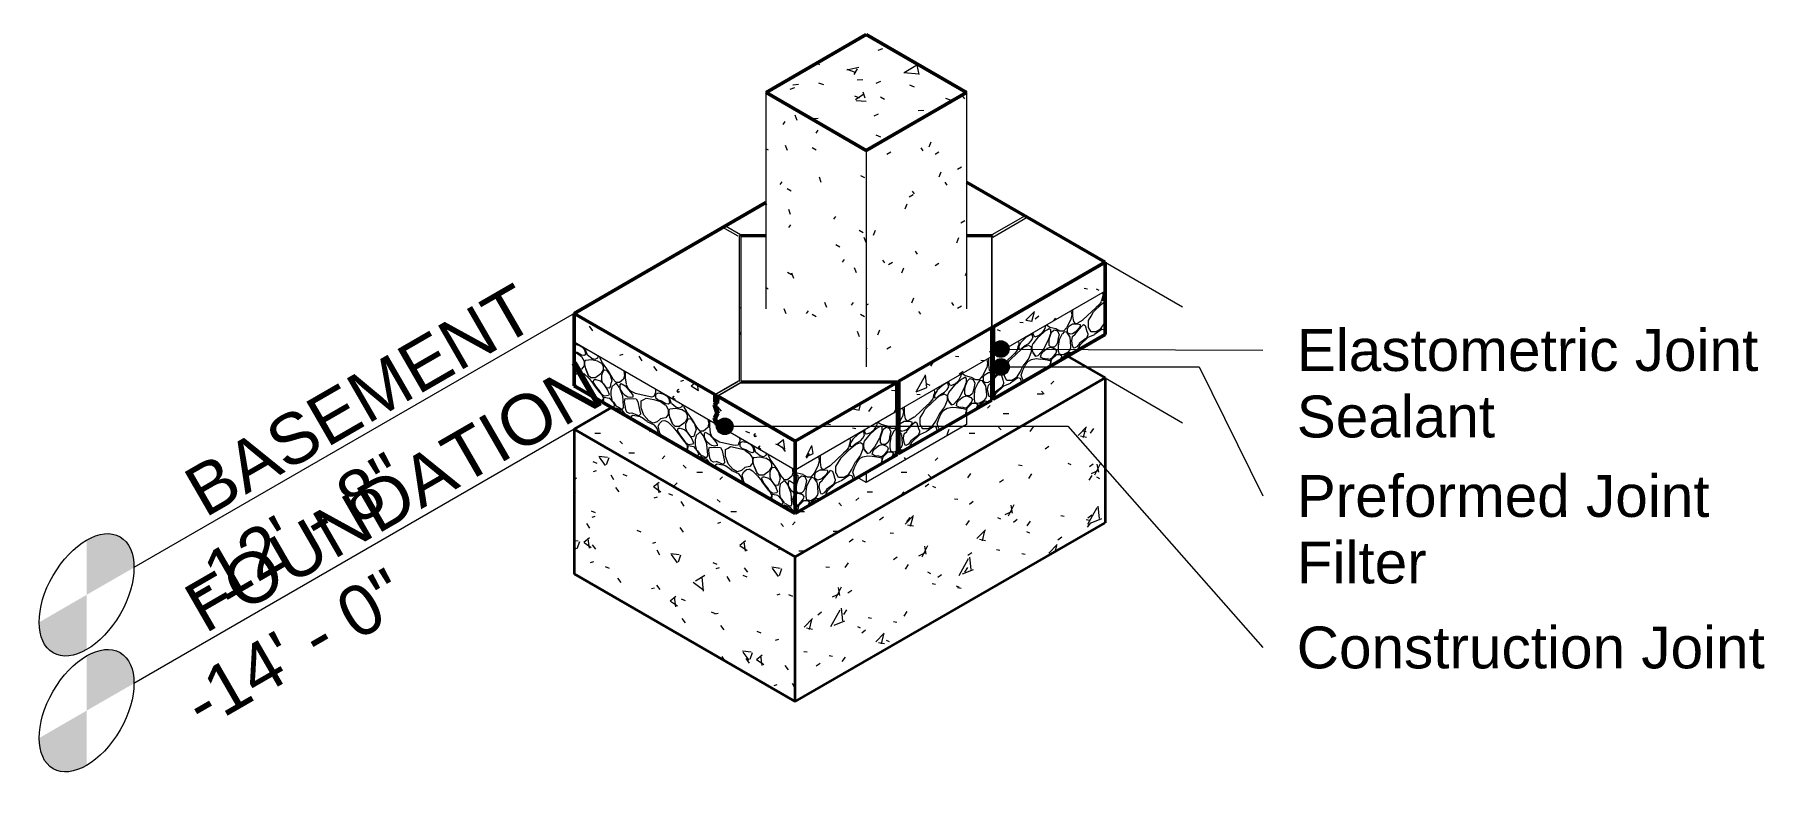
# Model space of a CAD drawing. Header units: inches. Extents: x -4136 to 1945, y -6639 to 12387.
# Drawn here: x -1661.5 to -1466.3, y -6435 to -6351 of the extents above; entities that cross this region are included whole.
import ezdxf

# ---------------------------------------------------------------- set-up
doc = ezdxf.new("R2010")
doc.units = ezdxf.units.IN
doc.header["$MEASUREMENT"] = 0
for name, color, linetype, lineweight in [('A-FLOR', 7, 'Continuous', 9), ('A-FLOR-LEVL', 7, 'Continuous', 18), ('A-FLOR-MCUT', 7, 'Continuous', 18), ('A-FLOR-PATT', 7, 'Continuous', 50), ('A-GENM', 7, 'Continuous', 9), ('G-ANNO-TEXT', 7, 'Continuous', 9), ('S-BEAM', 7, 'Continuous', 9), ('S-COLS', 7, 'Continuous', 18), ('S-FNDN', 7, 'Continuous', 9)]:
    doc.layers.add(name, color=color, linetype=linetype, lineweight=lineweight)
doc.styles.add('Arial', font='arial.ttf', dxfattribs={"height": 5.669291})
doc.styles.add('Arial_2', font='arial.ttf', dxfattribs={"height": 4.724409})
pattern_1 = [(232.411, (-1580.63, -6365.245), (-28.502963, -38.398701), [1.246, -123.36]), (233.413, (-1580.06, -6364.477), (-9.50106, -16.45671), [0.956, -46.865]), (223.898, (-1579.775, -6364.202), (-19.00262, -21.94216), [0.396, -39.161]), (210, (-1579.395, -6363.983), (0.0004, -10.9706), [0.439, -10.532]), (190.893, (-1579.11, -6363.928), (-9.5016, -5.4854), [0.29, -28.736]), (0, (-1579.015, -6355.974), (9.501, 5.485), [0.38, -18.622]), (300, (-1579.11, -6355.809), (9.50065, -5.4856), [0.19, -18.812]), (270, (-1579.11, -6355.261), (9.501, 5.485), [0.549, -10.422]), (215.209, (-1579.015, -6362.337), (-76.009066, -54.855394), [1.047, -103.61]), (300, (-1576.925, -6354.328), (9.50065, -5.4856), [0.19, -18.812]), (310.893, (-1577.115, -6354.109), (9.5013, -5.48592), [0.29, -28.736]), (242.543, (-1575.594, -6358.059), (-47.505655, -93.253278), [1.236, -122.4]), (250.893, (-1575.309, -6357.236), (-0.0003, -10.97132), [0.871, -28.156]), (233.413, (-1571.984, -6356.523), (-9.50106, -16.45671), [0.478, -47.343]), (53.413, (-1574.834, -6361.24), (9.50106, 16.45671), [0.478, -47.343]), (30, (-1575.024, -6361.35), (-0.0004, 10.9706), [0.219, -10.752]), (0, (-1575.214, -6361.35), (9.501, 5.485), [0.19, -18.812]), (283.898, (-1575.309, -6360.966), (9.50115, -27.42783), [0.396, -39.161]), (270, (-1575.309, -6360.746), (9.501, 5.485), [0.219, -10.752]), (250.893, (-1575.309, -6360.527), (-0.0003, -10.97132), [0.29, -28.736]), (150, (-1575.309, -6360.417), (-9.5006, -5.4856), [0.11, -10.861]), (90, (-1575.309, -6360.527), (-9.501, -5.485), [0.11, -10.861]), (43.898, (-1571.889, -6353.506), (19.00262, 21.94216), [0.791, -38.765]), (35.209, (-1571.319, -6352.957), (76.009066, 54.855394), [1.047, -103.61]), (210, (-1571.699, -6355.809), (0.0004, -10.9706), [0.658, -10.313]), (223.174, (-1570.179, -6354.383), (-28.5030717, -27.4274445), [2.084, -206.364]), (223.898, (-1569.894, -6354.109), (-19.00262, -21.94216), [0.396, -39.161]), (233.413, (-1569.609, -6353.725), (-9.50106, -16.45671), [0.478, -47.343]), (256.102, (-1569.514, -6353.341), (-0.00021, -10.97113), [0.396, -39.161]), (250.893, (-1569.419, -6353.067), (-0.0003, -10.97132), [0.29, -28.736]), (270, (-1569.419, -6352.847), (9.501, 5.485), [0.219, -10.752]), (295.285, (-1569.704, -6352.244), (9.501172, -16.45647), [0.667, -66.066]), (330, (-1569.989, -6352.079), (9.5006, 5.4856), [0.329, -10.642]), (30, (-1570.464, -6352.354), (-0.0004, 10.9706), [0.549, -10.422]), (10.893, (-1572.554, -6356.193), (9.5016, 5.4854), [0.29, -28.736]), (310.893, (-1572.744, -6355.974), (9.5013, -5.48592), [0.29, -28.736]), (278.948, (-1572.839, -6355.371), (9.5004, -49.369154), [0.611, -60.473]), (270, (-1572.839, -6354.712), (9.501, 5.485), [0.658, -10.313]), (248.213, (-1572.554, -6353.999), (-9.501632, -27.42755), [0.768, -76.029]), (216.587, (-1571.889, -6353.506), (-57.006568, -43.883466), [0.828, -82.001]), (120, (-1578.92, -6357.894), (-9.50065, 5.4856), [0.19, -18.812]), (150, (-1578.73, -6358.004), (-9.5006, -5.4856), [0.219, -10.752]), (199.107, (-1578.255, -6357.839), (-9.50094, -5.48516), [0.503, -49.773]), (218.948, (-1577.78, -6357.455), (-38.00474, -32.912165), [0.611, -60.473]), (220.893, (-1577.4, -6357.126), (-28.5038, -27.426974), [0.503, -49.773]), (246.587, (-1577.21, -6356.687), (-9.500964, -27.428035), [0.478, -47.343]), (246.587, (-1577.02, -6356.248), (-9.500964, -27.428035), [0.478, -47.343]), (270, (-1577.02, -6355.919), (9.501, 5.485), [0.329, -10.642]), (293.413, (-1577.21, -6355.48), (9.5014, -16.45652), [0.478, -47.343]), (120, (-1577.115, -6357.729), (-9.50065, 5.4856), [0.38, -18.622]), (199.107, (-1576.639, -6357.565), (-9.50094, -5.48516), [0.503, -49.773]), (220.893, (-1576.259, -6357.236), (-28.5038, -27.426974), [0.503, -49.773]), (240, (-1575.974, -6356.742), (-0.00035, -10.9706), [0.57, -18.432]), (256.102, (-1575.879, -6356.358), (-0.00021, -10.97113), [0.396, -39.161]), (300, (-1576.069, -6356.029), (9.50065, -5.4856), [0.38, -18.622]), (330, (-1576.259, -6355.919), (9.5006, 5.4856), [0.219, -10.752]), (349.107, (-1576.544, -6355.864), (19.0024, 1e-05), [0.29, -28.736]), (30, (-1576.734, -6355.974), (-0.0004, 10.9706), [0.219, -10.752]), (53.413, (-1577.02, -6356.358), (9.50106, 16.45671), [0.478, -47.343]), (76.102, (-1577.115, -6356.742), (0.00021, 10.97113), [0.396, -39.161]), (70.893, (-1577.21, -6357.016), (0.0003, 10.97132), [0.29, -28.736]), (76.102, (-1577.305, -6357.4), (0.00021, 10.97113), [0.396, -39.161]), (103.898, (-1577.305, -6357.839), (-9.50115, 27.42783), [0.396, -39.161]), (60, (-1577.495, -6358.168), (0.00035, 10.9706), [0.38, -18.622]), (43.898, (-1577.78, -6358.443), (19.00262, 21.94216), [0.396, -39.161]), (30, (-1578.255, -6358.717), (-0.0004, 10.9706), [0.549, -10.422]), (40.893, (-1578.635, -6359.046), (28.5038, 27.426974), [0.503, -49.773]), (10.893, (-1578.92, -6359.101), (9.5016, 5.4854), [0.29, -28.736]), (270, (-1578.92, -6358.772), (9.501, 5.485), [0.329, -10.642]), (240, (-1578.635, -6358.278), (-0.00035, -10.9706), [0.57, -18.432]), (223.898, (-1578.065, -6357.729), (-19.00262, -21.94216), [0.791, -38.765]), (210, (-1577.59, -6357.455), (0.0004, -10.9706), [0.549, -10.422]), (180, (-1577.4, -6357.455), (-9.501, -5.485), [0.19, -18.812]), (229.107, (-1573.789, -6357.126), (-9.50118, -16.45656), [0.29, -28.736]), (169.107, (-1573.504, -6357.181), (-19.0024, -1e-05), [0.29, -28.736]), (124.715, (-1573.124, -6357.729), (-28.503527, 38.39852), [0.667, -66.066]), (95.209, (-1573.029, -6358.772), (-9.501632, 93.25348), [1.047, -103.61]), (90, (-1573.029, -6358.881), (-9.501, -5.485), [0.11, -10.861]), (70.893, (-1573.124, -6359.156), (0.0003, 10.97132), [0.29, -28.736]), (49.107, (-1573.314, -6359.375), (9.50118, 16.45656), [0.29, -28.736]), (30, (-1573.599, -6359.54), (-0.0004, 10.9706), [0.329, -10.642]), (30, (-1573.694, -6359.594), (-0.0004, 10.9706), [0.11, -10.861]), (30, (-1573.884, -6359.704), (-0.0004, 10.9706), [0.219, -10.752]), (349.107, (-1574.169, -6359.649), (19.0024, 1e-05), [0.29, -28.736]), (0, (-1574.359, -6359.649), (9.501, 5.485), [0.19, -18.812]), (283.898, (-1574.454, -6359.265), (9.50115, -27.42783), [0.396, -39.161]), (270, (-1574.454, -6359.046), (9.501, 5.485), [0.219, -10.752]), (270, (-1574.454, -6358.717), (9.501, 5.485), [0.329, -10.642]), (261.052, (-1574.359, -6358.113), (-0.00033, -10.97046), [0.611, -60.473]), (243.67, (-1573.979, -6357.345), (-28.50451, -60.340122), [0.857, -84.829]), (270, (-1571.984, -6356.413), (9.501, 5.485), [0.11, -10.861]), (270, (-1571.984, -6356.303), (9.501, 5.485), [0.11, -10.861]), (349.107, (-1572.269, -6356.248), (19.0024, 1e-05), [0.29, -28.736]), (0, (-1572.839, -6356.248), (9.501, 5.485), [0.57, -18.432]), (30, (-1573.314, -6356.523), (-0.0004, 10.9706), [0.549, -10.422]), (70.893, (-1573.409, -6356.797), (0.0003, 10.97132), [0.29, -28.736]), (90, (-1573.409, -6357.236), (-9.501, -5.485), [0.439, -10.532]), (150, (-1573.124, -6357.4), (-9.5006, -5.4856), [0.329, -10.642]), (190.893, (-1572.839, -6357.345), (-9.5016, -5.4854), [0.29, -28.736]), (210, (-1572.554, -6357.181), (0.0004, -10.9706), [0.329, -10.642]), (223.898, (-1572.269, -6356.907), (-19.00262, -21.94216), [0.396, -39.161]), (22.411, (-1575.974, -6353.122), (9.501214, 5.485632), [1.439, -70.503]), (40.893, (-1576.354, -6353.451), (28.5038, 27.426974), [0.503, -49.773]), (64.715, (-1576.639, -6354.054), (19.00233, 43.88404), [0.667, -66.066]), (94.715, (-1576.544, -6355.206), (-9.501364, 104.2247), [1.156, -114.43]), (100.893, (-1576.449, -6355.7), (-9.50056, 38.3985), [0.503, -49.773]), (163.898, (-1576.069, -6355.809), (-28.50378, 5.48568), [0.396, -39.161]), (190.893, (-1575.784, -6355.755), (-9.5016, -5.4854), [0.29, -28.736]), (223.898, (-1575.499, -6355.48), (-19.00262, -21.94216), [0.396, -39.161]), (240, (-1575.024, -6354.658), (-0.00035, -10.9706), [0.95, -18.052]), (242.204, (-1574.359, -6353.396), (-57.006958, -109.709193), [1.426, -141.196]), (256.102, (-1574.264, -6353.012), (-0.00021, -10.97113), [0.396, -39.161]), (270, (-1574.264, -6352.902), (9.501, 5.485), [0.11, -10.861]), (289.107, (-1574.359, -6352.628), (9.5012, -16.45655), [0.29, -28.736]), (349.107, (-1574.644, -6352.573), (19.0024, 1e-05), [0.29, -28.736]), (90, (-1579.015, -6357.729), (-9.501, -5.485), [0.768, -10.203]), (6.587, (-1577.685, -6355.535), (28.50386, 5.48594), [0.478, -47.343]), (30, (-1578.255, -6355.864), (-0.0004, 10.9706), [0.658, -10.313]), (51.787, (-1578.73, -6356.468), (28.503463, 38.398245), [0.768, -76.029]), (60, (-1579.015, -6356.961), (0.00035, 10.9706), [0.57, -18.432]), (90, (-1580.535, -6362.118), (-9.501, -5.485), [0.768, -10.203]), (120, (-1580.25, -6362.611), (-9.50065, 5.4856), [0.57, -18.432]), (180, (-1579.68, -6362.611), (-9.501, -5.485), [0.57, -18.432]), (210, (-1579.205, -6362.337), (0.0004, -10.9706), [0.549, -10.422]), (236.33, (-1578.73, -6361.624), (-9.501244, -16.456014), [0.857, -84.829]), (243.67, (-1578.35, -6360.856), (-28.50451, -60.340122), [0.857, -84.829]), (233.413, (-1577.78, -6360.088), (-9.50106, -16.45671), [0.956, -46.865]), (248.213, (-1577.495, -6359.375), (-9.501632, -27.42755), [0.768, -76.029]), (270, (-1577.495, -6359.156), (9.501, 5.485), [0.219, -10.752]), (270, (-1577.495, -6358.826), (9.501, 5.485), [0.329, -10.642]), (330, (-1577.78, -6358.662), (9.5006, 5.4856), [0.329, -10.642]), (21.052, (-1578.35, -6358.881), (9.50086, 5.484947), [0.611, -60.473]), (40.893, (-1579.11, -6359.54), (28.5038, 27.426974), [1.006, -49.27]), (43.898, (-1579.965, -6360.362), (19.00262, 21.94216), [1.187, -38.37]), (60, (-1580.25, -6360.856), (0.00035, 10.9706), [0.57, -18.432]), (60, (-1580.535, -6361.35), (0.00035, 10.9706), [0.57, -18.432]), (109.107, (-1578.445, -6362.557), (-9.5012, 16.45655), [0.581, -28.446]), (136.102, (-1578.16, -6362.831), (-9.50117, 5.48575), [0.396, -39.161]), (169.107, (-1577.875, -6362.886), (-19.0024, -1e-05), [0.29, -28.736]), (190.893, (-1577.59, -6362.831), (-9.5016, -5.4854), [0.29, -28.736]), (150, (-1577.305, -6362.995), (-9.5006, -5.4856), [0.329, -10.642]), (190.893, (-1577.02, -6362.941), (-9.5016, -5.4854), [0.29, -28.736]), (210, (-1576.734, -6362.776), (0.0004, -10.9706), [0.329, -10.642]), (229.107, (-1576.544, -6362.557), (-9.50118, -16.45656), [0.29, -28.736]), (229.107, (-1576.164, -6362.118), (-9.50118, -16.45656), [0.581, -28.446]), (217.589, (-1575.594, -6361.679), (-47.506024, -38.398643), [0.719, -71.222]), (250.893, (-1575.404, -6361.13), (-0.0003, -10.97132), [0.581, -28.446]), (270, (-1575.404, -6361.021), (9.501, 5.485), [0.11, -10.861]), (270, (-1575.404, -6360.801), (9.501, 5.485), [0.219, -10.752]), (349.107, (-1575.689, -6360.308), (19.0024, 1e-05), [0.29, -28.736]), (351.787, (-1576.449, -6360.198), (47.505587, -5.4856), [0.768, -76.029]), (353.413, (-1576.925, -6360.143), (19.00246, 0.000196), [0.478, -47.343]), (10.893, (-1577.495, -6360.253), (9.5016, 5.4854), [0.581, -28.446]), (30, (-1577.875, -6360.472), (-0.0004, 10.9706), [0.439, -10.532]), (53.413, (-1578.16, -6360.856), (9.50106, 16.45671), [0.478, -47.343]), (64.715, (-1578.445, -6361.46), (19.00233, 43.88404), [0.667, -66.066]), (70.893, (-1578.635, -6362.008), (0.0003, 10.97132), [0.581, -28.446]), (240, (-1574.264, -6360.362), (-0.00035, -10.9706), [0.57, -18.432]), (246.587, (-1574.074, -6359.924), (-9.50096, -27.428035), [0.478, -47.343]), (270, (-1574.074, -6359.814), (9.501, 5.485), [0.11, -10.861]), (330, (-1574.264, -6359.704), (9.5006, 5.4856), [0.219, -10.752]), (0, (-1574.644, -6359.704), (9.501, 5.485), [0.38, -18.622]), (43.898, (-1575.214, -6360.253), (19.00262, 21.94216), [0.791, -38.765]), (79.107, (-1575.309, -6360.746), (0.000184, 10.970636), [0.503, -49.773]), (76.102, (-1579.585, -6365.299), (0.00021, 10.97113), [0.396, -39.161]), (150, (-1579.395, -6365.409), (-9.5006, -5.4856), [0.219, -10.752]), (169.107, (-1579.11, -6365.464), (-19.0024, -1e-05), [0.29, -28.736]), (180, (-1578.73, -6365.464), (-9.501, -5.485), [0.38, -18.622]), (210, (-1578.635, -6365.409), (0.0004, -10.9706), [0.11, -10.861]), (190.893, (-1578.35, -6365.354), (-9.5016, -5.4854), [0.29, -28.736]), (210, (-1577.97, -6365.135), (0.0004, -10.9706), [0.439, -10.532]), (223.898, (-1577.685, -6364.861), (-19.00262, -21.94216), [0.396, -39.161]), (231.787, (-1577.21, -6364.257), (-28.503463, -38.398245), [0.768, -76.029]), (229.107, (-1577.02, -6364.038), (-9.50118, -16.45656), [0.29, -28.736]), (256.102, (-1576.925, -6363.654), (-0.00021, -10.97113), [0.396, -39.161]), (310.893, (-1577.115, -6363.434), (9.5013, -5.48592), [0.29, -28.736]), (316.102, (-1577.4, -6363.16), (9.50117, -5.48575), [0.396, -39.161]), (343.898, (-1577.78, -6363.05), (28.50378, -5.48568), [0.396, -39.161]), (16.102, (-1578.16, -6363.16), (9.50138, 5.48539), [0.396, -39.161]), (43.898, (-1578.445, -6363.434), (19.00262, 21.94216), [0.396, -39.161]), (51.787, (-1578.92, -6364.038), (28.503463, 38.398245), [0.768, -76.029]), (56.996, (-1579.49, -6364.915), (9.500903, 16.45641), [1.047, -103.61]), (150, (-1576.639, -6364.257), (-9.5006, -5.4856), [0.11, -10.861]), (180, (-1576.449, -6364.257), (-9.501, -5.485), [0.19, -18.812]), (218.948, (-1575.974, -6363.873), (-38.00474, -32.912165), [0.611, -60.473]), (196.102, (-1575.594, -6363.763), (-9.50138, -5.48539), [0.396, -39.161]), (205.693, (-1574.454, -6363.215), (-9.501118, -5.485557), [1.265, -125.258]), (229.107, (-1574.264, -6362.995), (-9.50118, -16.45656), [0.29, -28.736]), (240, (-1574.074, -6362.666), (-0.00035, -10.9706), [0.38, -18.622]), (270, (-1574.074, -6362.118), (9.501, 5.485), [0.549, -10.422]), (270, (-1574.074, -6361.789), (9.501, 5.485), [0.329, -10.642]), (319.107, (-1574.454, -6361.46), (9.50076, -5.48548), [0.503, -49.773]), (6.587, (-1574.929, -6361.514), (28.50386, 5.48594), [0.478, -47.343]), (19.107, (-1575.404, -6361.679), (9.50094, 5.48516), [0.503, -49.773]), (43.898, (-1576.259, -6362.502), (19.00262, 21.94216), [1.187, -38.37]), (55.285, (-1576.639, -6363.05), (9.501135, 16.45649), [0.667, -66.066]), (73.898, (-1576.83, -6363.709), (9.50141, 38.39818), [0.685, -67.829]), (100.893, (-1576.734, -6364.202), (-9.50056, 38.3985), [0.503, -49.773]), (19.107, (-1577.59, -6354.274), (9.50094, 5.48516), [0.503, -49.773]), (25.285, (-1578.635, -6354.767), (9.501198, 5.485726), [1.156, -114.43]), (30, (-1578.92, -6354.932), (-0.0004, 10.9706), [0.329, -10.642]), (60, (-1579.11, -6355.261), (0.00035, 10.9706), [0.38, -18.622]), (210, (-1578.35, -6355.809), (0.0004, -10.9706), [0.329, -10.642]), (216.587, (-1577.685, -6355.316), (-57.006568, -43.883466), [0.828, -82.001]), (203.413, (-1576.925, -6354.987), (-9.501751, -5.485206), [0.828, -82.001]), (240, (-1576.83, -6354.822), (-0.00035, -10.9706), [0.19, -18.812]), (270, (-1576.83, -6354.493), (9.501, 5.485), [0.329, -10.642]), (190.893, (-1573.789, -6352.408), (-9.5016, -5.4854), [0.29, -28.736]), (210, (-1573.409, -6352.189), (0.0004, -10.9706), [0.439, -10.532]), (223.898, (-1573.124, -6351.915), (-19.00262, -21.94216), [0.396, -39.161]), (201.052, (-1572.554, -6351.695), (-9.50086, -5.484947), [0.611, -60.473]), (233.413, (-1572.269, -6351.311), (-9.50106, -16.45671), [0.478, -47.343]), (270, (-1572.269, -6351.202), (9.501, 5.485), [0.11, -10.861]), (300, (-1572.364, -6351.037), (9.50065, -5.4856), [0.19, -18.812]), (10.893, (-1572.934, -6351.147), (9.5016, 5.4854), [0.581, -28.446]), (10.893, (-1573.504, -6351.257), (9.5016, 5.4854), [0.581, -28.446]), (40.893, (-1573.884, -6351.586), (28.5038, 27.426974), [0.503, -49.773]), (60, (-1574.169, -6352.079), (0.00035, 10.9706), [0.57, -18.432]), (103.898, (-1574.074, -6352.463), (-9.50115, 27.42783), [0.396, -39.161]), (30, (-1581.485, -6366.287), (-0.0004, 10.9706), [0.11, -10.861]), (330, (-1581.675, -6366.177), (9.5006, 5.4856), [0.219, -10.752]), (274.307, (-1581.77, -6364.915), (9.50202, -115.194707), [1.265, -125.258]), (259.107, (-1581.675, -6364.422), (-0.000184, -10.970636), [0.503, -49.773]), (240, (-1581.485, -6364.093), (-0.00035, -10.9706), [0.38, -18.622]), (223.898, (-1580.63, -6363.27), (-19.00262, -21.94216), [1.187, -38.37]), (210, (-1580.535, -6363.215), (0.0004, -10.9706), [0.11, -10.861]), (202.411, (-1579.87, -6362.941), (-9.501214, -5.48563), [0.719, -71.222]), (169.107, (-1578.73, -6362.392), (-19.0024, -1e-05), [0.29, -28.736]), (109.107, (-1578.54, -6362.941), (-9.5012, 16.45655), [0.581, -28.446]), (90, (-1578.54, -6363.05), (-9.501, -5.485), [0.11, -10.861]), (76.102, (-1578.635, -6363.434), (0.00021, 10.97113), [0.396, -39.161]), (49.107, (-1578.825, -6363.654), (9.50118, 16.45656), [0.29, -28.736]), (43.898, (-1579.11, -6363.928), (19.00262, 21.94216), [0.396, -39.161]), (136.102, (-1573.979, -6361.734), (-9.50117, 5.48575), [0.396, -39.161]), (130.893, (-1573.789, -6361.953), (-9.5013, 5.48592), [0.29, -28.736]), (173.413, (-1573.314, -6362.008), (-19.00246, -0.000196), [0.478, -47.343]), (199.107, (-1572.839, -6361.844), (-9.50094, -5.48516), [0.503, -49.773]), (233.413, (-1572.554, -6361.46), (-9.50106, -16.45671), [0.478, -47.343]), (256.102, (-1572.459, -6361.076), (-0.00021, -10.97113), [0.396, -39.161]), (270, (-1572.459, -6360.966), (9.501, 5.485), [0.11, -10.861]), (278.948, (-1572.554, -6360.362), (9.5004, -49.369154), [0.611, -60.473]), (250.893, (-1572.459, -6360.088), (-0.0003, -10.97132), [0.29, -28.736]), (270, (-1572.459, -6359.978), (9.501, 5.485), [0.11, -10.861]), (300, (-1572.744, -6359.485), (9.50065, -5.4856), [0.57, -18.432]), (353.413, (-1573.219, -6359.43), (19.00246, 0.000196), [0.478, -47.343]), (36.587, (-1573.884, -6359.924), (57.006568, 43.883466), [0.828, -82.001]), (60, (-1574.264, -6360.582), (0.00035, 10.9706), [0.76, -18.242]), (60, (-1574.454, -6360.911), (0.00035, 10.9706), [0.38, -18.622]), (90, (-1574.454, -6361.24), (-9.501, -5.485), [0.329, -10.642]), (130.893, (-1574.264, -6361.46), (-9.5013, 5.48592), [0.29, -28.736]), (100.893, (-1572.839, -6358.662), (-9.50056, 38.3985), [0.503, -49.773]), (109.107, (-1572.744, -6358.936), (-9.5012, 16.45655), [0.29, -28.736]), (150, (-1572.649, -6358.991), (-9.5006, -5.4856), [0.11, -10.861]), (210, (-1572.364, -6358.826), (0.0004, -10.9706), [0.329, -10.642]), (233.413, (-1572.079, -6358.443), (-9.50106, -16.45671), [0.478, -47.343]), (215.818, (-1571.319, -6357.894), (-66.507948, -49.370164), [0.937, -92.799]), (246.587, (-1571.129, -6357.455), (-9.50096, -27.428035), [0.478, -47.343]), (270, (-1571.129, -6357.345), (9.501, 5.485), [0.11, -10.861]), (289.107, (-1571.224, -6357.071), (9.5012, -16.45655), [0.29, -28.736]), (286.102, (-1571.414, -6356.413), (9.500822, -27.42798), [0.685, -67.829]), (330, (-1571.604, -6356.303), (9.5006, 5.4856), [0.219, -10.752]), (43.898, (-1571.889, -6356.577), (19.00262, 21.94216), [0.396, -39.161]), (51.052, (-1572.554, -6357.4), (47.50528, 60.340058), [1.058, -104.742]), (43.898, (-1572.839, -6357.675), (19.00262, 21.94216), [0.396, -39.161]), (79.107, (-1572.934, -6358.168), (0.000184, 10.970636), [0.503, -49.773]), (210, (-1575.689, -6356.907), (0.0004, -10.9706), [0.329, -10.642]), (210, (-1575.499, -6356.797), (0.0004, -10.9706), [0.219, -10.752]), (150, (-1575.309, -6356.907), (-9.5006, -5.4856), [0.219, -10.752]), (90, (-1575.309, -6357.236), (-9.501, -5.485), [0.329, -10.642]), (49.107, (-1576.734, -6359.814), (9.50118, 16.45656), [0.871, -28.156]), (10.893, (-1577.02, -6359.869), (9.5016, 5.4854), [0.29, -28.736]), (306.587, (-1577.305, -6359.485), (19.00289, -21.94209), [0.478, -47.343]), (76.102, (-1575.499, -6358.113), (0.00021, 10.97113), [0.396, -39.161]), (90, (-1575.499, -6358.662), (-9.501, -5.485), [0.549, -10.422]), (130.893, (-1575.309, -6358.881), (-9.5013, 5.48592), [0.29, -28.736]), (180, (-1574.929, -6358.881), (-9.501, -5.485), [0.38, -18.622]), (223.898, (-1574.644, -6358.607), (-19.00262, -21.94216), [0.396, -39.161]), (250.893, (-1574.549, -6358.333), (-0.0003, -10.97132), [0.29, -28.736]), (259.107, (-1574.454, -6357.839), (-0.000184, -10.970636), [0.503, -49.773]), (256.102, (-1574.359, -6357.455), (-0.00021, -10.97113), [0.396, -39.161]), (293.413, (-1574.549, -6357.016), (9.5014, -16.45652), [0.478, -47.343]), (343.898, (-1574.929, -6356.907), (28.50378, -5.48568), [0.396, -39.161]), (43.898, (-1575.214, -6357.181), (19.00262, 21.94216), [0.396, -39.161]), (70.893, (-1575.404, -6357.729), (0.0003, 10.97132), [0.581, -28.446]), (150, (-1576.164, -6360.143), (-9.5006, -5.4856), [0.329, -10.642]), (173.413, (-1575.689, -6360.198), (-19.00246, -0.000196), [0.478, -47.343]), (169.107, (-1575.404, -6360.253), (-19.0024, -1e-05), [0.29, -28.736]), (210, (-1575.214, -6360.143), (0.0004, -10.9706), [0.219, -10.752]), (231.787, (-1574.739, -6359.54), (-28.503463, -38.398245), [0.768, -76.029]), (250.893, (-1574.644, -6359.265), (-0.0003, -10.97132), [0.29, -28.736]), (310.893, (-1574.834, -6359.046), (9.5013, -5.48592), [0.29, -28.736]), (340.893, (-1575.309, -6358.881), (38.004354, -10.971526), [0.503, -49.773]), (16.102, (-1575.689, -6358.991), (9.50138, 5.48539), [0.396, -39.161]), (38.948, (-1576.164, -6359.375), (38.00474, 32.912165), [0.611, -60.473]), (49.107, (-1576.354, -6359.594), (9.50118, 16.45656), [0.29, -28.736]), (76.102, (-1576.449, -6359.978), (0.00021, 10.97113), [0.396, -39.161]), (42.216, (-1576.639, -6357.675), (28.503147, 27.427195), [0.898, -88.903]), (51.052, (-1577.305, -6358.497), (47.50528, 60.340058), [1.058, -104.742]), (70.893, (-1577.4, -6358.772), (0.0003, 10.97132), [0.29, -28.736]), (90, (-1577.4, -6359.101), (-9.501, -5.485), [0.329, -10.642]), (103.898, (-1577.305, -6359.485), (-9.50115, 27.42783), [0.396, -39.161]), (126.587, (-1577.02, -6359.869), (-19.00289, 21.94209), [0.478, -47.343]), (180, (-1571.699, -6350.982), (-9.501, -5.485), [0.19, -18.812]), (210, (-1571.509, -6350.873), (0.0004, -10.9706), [0.219, -10.752]), (231.052, (-1570.844, -6350.05), (-47.50528, -60.340058), [1.058, -104.742]), (240, (-1570.464, -6349.391), (-0.00035, -10.9706), [0.76, -18.242]), (248.213, (-1570.179, -6348.678), (-9.501632, -27.42755), [0.768, -76.029]), (248.213, (-1569.894, -6347.965), (-9.501632, -27.42755), [0.768, -76.029]), (270, (-1569.894, -6347.856), (9.501, 5.485), [0.11, -10.861]), (0, (-1570.084, -6347.856), (9.501, 5.485), [0.19, -18.812]), (30, (-1570.369, -6348.02), (-0.0004, 10.9706), [0.329, -10.642]), (60, (-1570.654, -6348.514), (0.00035, 10.9706), [0.57, -18.432]), (49.107, (-1571.794, -6349.83), (9.50118, 16.45656), [1.742, -27.285]), (51.787, (-1572.269, -6350.434), (28.503463, 38.398245), [0.768, -76.029]), (90, (-1572.269, -6350.653), (-9.501, -5.485), [0.219, -10.752]), (139.107, (-1571.889, -6350.982), (-9.50076, 5.48548), [0.503, -49.773]), (259.107, (-1572.934, -6355.206), (-0.000184, -10.970636), [0.503, -49.773]), (280.893, (-1573.029, -6354.712), (9.50056, -38.3985), [0.503, -49.773]), (321.052, (-1573.504, -6354.328), (9.500534, -5.485514), [0.611, -60.473]), (353.413, (-1573.979, -6354.274), (19.00246, 0.000196), [0.478, -47.343]), (16.102, (-1574.359, -6354.383), (9.50138, 5.48539), [0.396, -39.161]), (30, (-1574.739, -6354.603), (-0.0004, 10.9706), [0.439, -10.532]), (49.107, (-1575.119, -6355.042), (9.50118, 16.45656), [0.581, -28.446]), (60, (-1575.404, -6355.535), (0.00035, 10.9706), [0.57, -18.432]), (64.715, (-1575.689, -6356.139), (19.00233, 43.88404), [0.667, -66.066]), (90, (-1575.689, -6356.468), (-9.501, -5.485), [0.329, -10.642]), (150, (-1575.404, -6356.632), (-9.5006, -5.4856), [0.329, -10.642]), (166.102, (-1574.739, -6356.797), (-28.503737, 5.486036), [0.685, -67.829]), (150, (-1574.264, -6357.071), (-9.5006, -5.4856), [0.549, -10.422]), (180, (-1573.884, -6357.071), (-9.501, -5.485), [0.38, -18.622]), (229.107, (-1573.504, -6356.632), (-9.50118, -16.45656), [0.581, -28.446]), (243.004, (-1573.029, -6355.7), (-38.005102, -76.796267), [1.047, -103.61]), (73.004, (-1574.264, -6353.78), (19.002038, 65.82553), [0.975, -96.537]), (90, (-1574.264, -6354.109), (-9.501, -5.485), [0.329, -10.642]), (180, (-1574.074, -6354.109), (-9.501, -5.485), [0.19, -18.812]), (180, (-1573.694, -6354.109), (-9.501, -5.485), [0.38, -18.622]), (173.413, (-1573.219, -6354.164), (-19.00246, -0.000196), [0.478, -47.343]), (210, (-1572.744, -6353.89), (0.0004, -10.9706), [0.549, -10.422]), (210, (-1572.174, -6353.56), (0.0004, -10.9706), [0.658, -10.313]), (233.413, (-1571.889, -6353.176), (-9.50106, -16.45671), [0.478, -47.343]), (250.893, (-1571.699, -6352.628), (-0.0003, -10.97132), [0.581, -28.446]), (276.587, (-1571.794, -6351.805), (9.500912, -71.31087), [0.828, -82.001]), (330, (-1571.984, -6351.695), (9.5006, 5.4856), [0.219, -10.752]), (10.893, (-1572.269, -6351.75), (9.5016, 5.4854), [0.29, -28.736]), (23.413, (-1573.029, -6352.079), (9.501751, 5.485206), [0.828, -82.001]), (30, (-1573.504, -6352.354), (-0.0004, 10.9706), [0.549, -10.422]), (46.102, (-1573.979, -6352.847), (19.002915, 21.941943), [0.685, -67.829]), (90, (-1569.704, -6350.927), (-9.501, -5.485), [0.439, -10.532]), (90, (-1569.704, -6351.366), (-9.501, -5.485), [0.439, -10.532]), (66.587, (-1569.894, -6351.805), (9.500964, 27.428035), [0.478, -47.343]), (43.898, (-1570.179, -6352.079), (19.00262, 21.94216), [0.396, -39.161]), (30, (-1571.129, -6352.628), (-0.0004, 10.9706), [1.097, -9.874]), (10.893, (-1571.414, -6352.683), (9.5016, 5.4854), [0.29, -28.736]), (300, (-1571.509, -6352.518), (9.50065, -5.4856), [0.19, -18.812]), (277.589, (-1571.604, -6351.805), (9.501188, -60.340745), [0.719, -71.222]), (270, (-1571.604, -6351.695), (9.501, 5.485), [0.11, -10.861]), (256.102, (-1571.509, -6351.311), (-0.00021, -10.97113), [0.396, -39.161]), (240, (-1571.224, -6350.818), (-0.00035, -10.9706), [0.57, -18.432]), (236.33, (-1570.749, -6350.105), (-9.501244, -16.456014), [0.857, -84.829]), (240, (-1570.464, -6349.611), (-0.00035, -10.9706), [0.57, -18.432]), (229.107, (-1570.274, -6349.391), (-9.50118, -16.45656), [0.29, -28.736]), (210, (-1570.084, -6349.282), (0.0004, -10.9706), [0.219, -10.752]), (130.893, (-1569.894, -6349.501), (-9.5013, 5.48592), [0.29, -28.736]), (109.107, (-1569.799, -6349.775), (-9.5012, 16.45655), [0.29, -28.736]), (97.589, (-1569.704, -6350.489), (-9.501188, 60.340745), [0.719, -71.222])]
pattern_2 = [(62.892, (-1580.06, -6366.561), (9.7382, 4.6381), [1.436, -15.8]), (25.47, (-1580.06, -6366.561), (-1.8834, 10.7044), [0.899, -9.887]), (99.98, (-1579.248, -6366.174), (7.8537, 15.3424), [0.906, -9.963]), (60.684, (-1580.06, -6363.426), (14.4891, 5.7708), [2.16, -23.757]), (96.106, (-1578.852, -6362.945), (12.6894, 22.597), [1.41, -15.512]), (21.716, (-1580.06, -6363.426), (12.6896, 22.597), [1.3, -14.297]), (45.584, (-1578.702, -6363.426), (8.1035, -1.6329), [1.358, -14.941]), (348.607, (-1578.702, -6363.426), (3.3034, 13.275), [0.689, -7.578]), (76.026, (-1578.027, -6363.562), (11.4069, 11.642), [1.14, -12.54]), (55.653, (-1580.06, -6366.561), (0.16523, 5.31442), [0.63, -11.817, 0.63, -12.161, -12.648]), (55.653, (-1580.06, -6366.561), (0.16523, 5.31442), [-25.238, 0.63, -12.018]), (36.106, (-1580.06, -6366.561), (3.57124, 8.24512), [0.55, -5.814, 0.55, -10.063, -4.207]), (36.106, (-1580.06, -6366.561), (3.57124, 8.24512), [-16.977, 0.55, -3.657]), (351.006, (-1583.087, -6368.309), (7.24703, 3.83117), [0.383, -2.516, 0.383, -8.66, -11.999]), (351.006, (-1583.087, -6368.309), (7.24703, 3.83117), [-11.941, 0.383, -11.616]), (334.325, (-1584.445, -6369.093), (7.9174, 6.141), [0.367, -3.243, 0.367, -5.387, -8.163]), (334.325, (-1584.445, -6369.093), (7.9174, 6.141), [-9.363, 0.367, -7.797])]

msp = doc.modelspace()

# ---------------------------------------------------------------- texts
at = {"layer": 'A-FLOR-LEVL', "char_height": 5.669291, "attachment_point": 1, "rotation": 30, "style": 'Arial'}
for s, insert, width in [('BASEMENT', (-1645.06656, -6400.67697), 53.631), ('FOUNDATION', (-1645.06656, -6413.74091), 64.236), ('-12\' - 8"', (-1645.31742, -6411.49666), 33.4815), ('-14\' - 0"', (-1645.31742, -6424.56061), 33.4815)]:
    msp.add_mtext(s, dxfattribs=dict(at, insert=insert, width=width))
at = {"layer": 'G-ANNO-TEXT', "attachment_point": 1, "style": 'Arial_2'}
for s, insert, char_height, width in [('Elastometric Joint ', (-1519.02669, -6384.23659), 4.7244094, 65.2965), ('Sealant', (-1519.02669, -6391.73659), 4.724409, 26.664), ('Preformed Joint ', (-1519.02669, -6400.70442), 4.7244094, 58.6305), ('Filter', (-1519.02669, -6408.20442), 4.724409, 17.574), ('Construction Joint', (-1519.02669, -6417.79061), 4.7244094, 63.327)]:
    msp.add_mtext(s, dxfattribs=dict(at, insert=insert, char_height=char_height, width=width))

# ---------------------------------------------------------------- blocks, each defined once
blk = doc.blocks.new('Concrete-Rectangular-Column - ONE-217852-CONSTRUCTION JOINT')
at = {"layer": 'S-COLS'}
h = blk.add_hatch(dxfattribs=at)
h.set_pattern_fill('FP_3', color=256, style=0, pattern_type=2)
h.set_pattern_definition([(34.53, (-5925.926, -6376.241), (13.7713, -0.6954), [1.124, -12.359]), (357.108, (-5925.926, -6376.241), (-2.6637, 8.338), [1.149, -12.64]), (107.72, (-5924.778, -6376.299), (11.107, 7.643), [0.729, -8.024]), (31.036, (-5925.926, -6374.024), (20.4914, -1.8348), [1.745, -19.198]), (101.39, (-5924.218, -6374.177), (17.946, 10.798), [1.074, -11.813]), (354.883, (-5925.926, -6374.024), (17.9456, 10.7985), [1.714, -18.859]), (12.496, (-5924.006, -6374.578), (11.4602, -4.463), [1.377, -15.147]), (338.723, (-5924.006, -6374.578), (4.6715, 8.0388), [1.025, -11.274]), (59.836, (-5923.051, -6374.95), (16.132, 3.575), [0.775, -8.523]), (23.894, (-5925.926, -6376.241), (0.23347, 3.6898), [0.55, -10.313, 0.55, -10.613, -11.037]), (23.894, (-5925.926, -6376.241), (0.23347, 3.6898), [-22.025, 0.55, -10.488]), (4.347, (-5925.926, -6376.241), (5.0511, 4.37244), [0.63, -6.663, 0.63, -11.531, -4.82]), (4.347, (-5925.926, -6376.241), (5.0511, 4.37244), [-19.453, 0.63, -4.19]), (339.806, (-5930.207, -6376.241), (10.24956, -0.25055), [0.569, -3.744, 0.569, -12.889, -17.858]), (339.806, (-5930.207, -6376.241), (10.24956, -0.25055), [-17.771, 0.569, -17.288]), (332.119, (-5932.127, -6376.241), (11.1976, 1.1094), [0.528, -4.676, 0.528, -7.767, -11.771]), (332.119, (-5932.127, -6376.241), (11.1976, 1.1094), [-13.5, 0.528, -11.242])])
h.paths.add_polyline_path([(-5915.56, -6364.08), (-5904.25, -6357.54), (-5915.56, -6351.01), (-5926.87, -6357.54), (-5915.88, -6363.89)], flags=0)
h = blk.add_hatch(dxfattribs=at)
h.set_pattern_fill('FP_5', color=256, style=0, pattern_type=2)
h.set_pattern_definition([(330, (-5910.208, -6358.692), (10.86126, -3.13574), [0.517, -8.889, 0.517, -8.889, -50.166]), (330, (-5910.208, -6358.692), (10.86126, -3.13574), [-18.812, 0.517, -18.295, 0.517, -8.889, -21.947]), (330, (-5910.208, -6358.692), (10.86126, -3.13574), [-47.03, 0.517, -5.753, 0.517, -15.159]), (111.206, (-5906.135, -6359.476), (-7.78189, 13.78667), [0.619, -10.641, 0.619, -10.641, -60.052]), (111.206, (-5906.135, -6359.476), (-7.78189, 13.78667), [-22.52, 0.619, -21.9, 0.619, -10.641, -26.273]), (111.206, (-5906.135, -6359.476), (-7.78189, 13.78667), [-56.299, 0.619, -6.887, 0.619, -18.147]), (234.896, (-5904.778, -6353.989), (-3.07885, -10.65074), [0.39, -6.693, 0.39, -6.693, -37.774]), (234.896, (-5904.778, -6353.989), (-3.07885, -10.65074), [-14.165, 0.39, -13.776, 0.39, -6.693, -16.526]), (234.896, (-5904.778, -6353.989), (-3.07885, -10.65074), [-35.413, 0.39, -4.332, 0.39, -11.415])])
h.paths.add_polyline_path([(-5915.56, -6401.54), (-5915.56, -6400.41), (-5916.54, -6400.98)], flags=0)
h.paths.add_polyline_path([(-5915.56, -6388.48), (-5915.56, -6364.08), (-5926.87, -6357.54), (-5926.87, -6381.95), (-5918.57, -6386.74)], flags=0)
h = blk.add_hatch(dxfattribs=at)
h.set_pattern_fill('FP_4', color=256, style=0, pattern_type=2)
h.set_pattern_definition([(30, (-5931.278, -6364.676), (10.86125, 9.40576), [0.517, -8.889, 0.517, -8.889, -50.166]), (30, (-5931.278, -6364.676), (10.86125, 9.40576), [-18.812, 0.517, -18.295, 0.517, -8.889, -21.947]), (30, (-5931.278, -6364.676), (10.86125, 9.40576), [-47.03, 0.517, -5.753, 0.517, -15.159]), (125.104, (-5927.205, -6360.757), (-7.78235, 4.8009), [0.39, -6.693, 0.39, -6.693, -37.774]), (125.104, (-5927.205, -6360.757), (-7.78235, 4.8009), [-14.165, 0.39, -13.776, 0.39, -6.693, -16.526]), (125.104, (-5927.205, -6360.757), (-7.78235, 4.8009), [-35.413, 0.39, -4.332, 0.39, -11.415]), (248.794, (-5925.847, -6353.702), (-3.07918, -14.20615), [0.619, -10.641, 0.619, -10.641, -60.052]), (248.794, (-5925.847, -6353.702), (-3.07918, -14.20615), [-22.52, 0.619, -21.9, 0.619, -10.641, -26.273]), (248.794, (-5925.847, -6353.702), (-3.07918, -14.20615), [-56.299, 0.619, -6.887, 0.619, -18.147])])
h.paths.add_polyline_path([(-5915.56, -6401.54), (-5904.25, -6395.01), (-5904.25, -6393.88), (-5911.87, -6398.28), (-5912.03, -6398.28), (-5912.03, -6398.38), (-5915.56, -6400.41)], flags=0)
h.paths.add_polyline_path([(-5915.56, -6388.48), (-5904.25, -6381.95), (-5904.25, -6357.54), (-5915.56, -6364.08), (-5915.56, -6384.08)], flags=0)
at = {"layer": 'S-COLS', "lineweight": 50}
for p, q in [((-5915.56, -6351.01), (-5926.87, -6357.54)), ((-5904.25, -6357.54), (-5915.56, -6351.01)), ((-5926.87, -6357.54), (-5915.56, -6364.08)), ((-5915.56, -6364.08), (-5904.25, -6357.54))]:
    blk.add_line(p, q, dxfattribs=at)
at = {"layer": 'S-COLS'}
for p, q in [((-5926.87, -6381.95), (-5926.87, -6357.54)), ((-5904.25, -6357.54), (-5904.25, -6381.95)), ((-5915.56, -6364.08), (-5915.56, -6388.48)), ((-5904.25, -6393.88), (-5904.25, -6395.01)), ((-5904.25, -6395.01), (-5915.56, -6401.54)), ((-5915.56, -6400.41), (-5915.56, -6401.54)), ((-5915.56, -6401.54), (-5916.54, -6400.98))]:
    blk.add_line(p, q, dxfattribs=at)
blk = doc.blocks.new('Zapata-Rectangular - 9_0x9_0x1_8-154492-CONSTRUCTION JOINT')
at = {"layer": 'S-FNDN', "lineweight": 18}
h = blk.add_hatch(dxfattribs=at)
h.set_pattern_fill('FP_8', color=256, style=0, pattern_type=2)
h.set_pattern_definition([(0, (-5925.926, -6413.707), (15.36, 2.217), [0.634, -10.886, 0.634, -10.886, -61.44]), (0, (-5925.926, -6413.707), (15.36, 2.217), [-23.04, 0.634, -22.406, 0.634, -10.886, -26.88]), (0, (-5925.926, -6413.707), (15.36, 2.217), [-57.6, 0.634, -7.046, 0.634, -18.566]), (135, (-5920.166, -6412.598), (-11.0054, 6.57185), [0.448, -7.698, 0.448, -7.698, -43.445]), (135, (-5920.166, -6412.598), (-11.0054, 6.57185), [-16.292, 0.448, -15.844, 0.448, -7.698, -19.007]), (135, (-5920.166, -6412.598), (-11.0054, 6.57185), [-40.729, 0.448, -4.983, 0.448, -13.128]), (225, (-5918.246, -6408.164), (-4.35436, -8.78792), [0.448, -7.698, 0.448, -7.698, -43.445]), (225, (-5918.246, -6408.164), (-4.35436, -8.78792), [-16.292, 0.448, -15.844, 0.448, -7.698, -19.007]), (225, (-5918.246, -6408.164), (-4.35436, -8.78792), [-40.729, 0.448, -4.983, 0.448, -13.128])])
h.paths.add_polyline_path([(-5923.57, -6409.94), (-5888.61, -6389.75), (-5892.85, -6387.3), (-5901.25, -6392.15), (-5901.25, -6387.25), (-5901.4, -6387.34), (-5901.4, -6392.24), (-5904.25, -6393.88), (-5904.25, -6395.01), (-5915.56, -6401.54), (-5916.54, -6400.98), (-5923.57, -6405.04), (-5944.29, -6393.08), (-5948.53, -6395.53), (-5926.67, -6408.15)], flags=0)
h.paths.add_polyline_path([(-5929.87, -6390.12), (-5929.72, -6390.12), (-5929.72, -6384.67), (-5929.87, -6384.76), (-5929.87, -6390.12)], flags=0)
h = blk.add_hatch(dxfattribs=at)
h.set_pattern_fill('FP_7', color=256, style=0, pattern_type=2)
h.set_pattern_definition([(62.892, (-5928.013, -6366.561), (9.7382, 4.6381), [1.436, -15.8]), (25.47, (-5928.013, -6366.561), (-1.8834, 10.7044), [0.899, -9.887]), (99.981, (-5927.201, -6366.174), (7.8537, 15.3424), [0.906, -9.963]), (60.684, (-5928.013, -6363.426), (14.4891, 5.7708), [2.16, -23.757]), (96.106, (-5926.805, -6362.945), (12.6894, 22.597), [1.41, -15.512]), (21.716, (-5928.013, -6363.426), (12.6896, 22.597), [1.3, -14.297]), (45.584, (-5926.655, -6363.426), (8.10354, -1.6329), [1.358, -14.941]), (348.607, (-5926.655, -6363.426), (3.3034, 13.275), [0.689, -7.578]), (76.026, (-5925.98, -6363.562), (11.4069, 11.642), [1.14, -12.54]), (55.653, (-5928.013, -6366.561), (0.16523, 5.31442), [0.63, -11.817, 0.63, -12.161, -12.648]), (55.653, (-5928.013, -6366.561), (0.16523, 5.31442), [-25.238, 0.63, -12.018]), (36.106, (-5928.013, -6366.561), (3.57124, 8.24512), [0.55, -5.814, 0.55, -10.063, -4.207]), (36.106, (-5928.013, -6366.561), (3.57124, 8.24512), [-16.977, 0.55, -3.657]), (351.006, (-5931.04, -6368.309), (7.24703, 3.83117), [0.383, -2.516, 0.383, -8.66, -11.999]), (351.006, (-5931.04, -6368.309), (7.24703, 3.83117), [-11.941, 0.383, -11.616]), (334.325, (-5932.398, -6369.093), (7.9174, 6.141), [0.367, -3.243, 0.367, -5.387, -8.163]), (334.325, (-5932.398, -6369.093), (7.9174, 6.141), [-9.363, 0.367, -7.797])])
h.paths.add_polyline_path([(-5923.57, -6426.27), (-5888.61, -6406.08), (-5888.61, -6389.75), (-5923.57, -6409.94), (-5923.57, -6410.55)], flags=0)
h = blk.add_hatch(dxfattribs=at)
h.set_pattern_fill('FP_6', color=256, style=0, pattern_type=2)
h.set_pattern_definition([(38.617, (-5921.483, -6365.201), (9.7381, -6.6058), [0.838, -9.214]), (325.848, (-5921.483, -6365.201), (-1.8834, 12.8794), [0.981, -10.786]), (98.321, (-5920.672, -6365.752), (7.8538, 6.2736), [1.085, -11.932]), (32.05, (-5921.483, -6362.066), (14.49, -10.96), [1.248, -13.724]), (95.44, (-5920.276, -6362.979), (12.689, 7.9445), [1.583, -17.408]), (322.895, (-5921.483, -6362.066), (12.689, 7.9446), [1.514, -16.654]), (352.362, (-5920.126, -6363.634), (8.1041, -10.9907), [0.959, -10.55]), (306.403, (-5920.126, -6363.634), (3.3032, 9.4604), [1.138, -12.517]), (70.753, (-5919.45, -6364.55), (11.4073, -1.5298), [0.835, -9.186]), (17.155, (-5921.483, -6365.201), (0.1651, 5.12364), [0.372, -6.978, 0.372, -7.181, -7.468]), (17.155, (-5921.483, -6365.201), (0.1651, 5.12364), [-14.902, 0.372, -7.096]), (336.958, (-5921.483, -6365.201), (3.57184, 4.1207), [0.483, -5.105, 0.483, -8.835, -3.693]), (336.958, (-5921.483, -6365.201), (3.57184, 4.1207), [-14.905, 0.483, -3.211]), (307.294, (-5924.511, -6363.453), (7.24719, -4.53768), [0.624, -4.101, 0.624, -14.117, -19.559]), (307.294, (-5924.511, -6363.453), (7.24719, -4.53768), [-19.465, 0.624, -18.936]), (301.444, (-5925.868, -6362.67), (7.91746, -3.0015), [0.633, -5.603, 0.633, -9.306, -14.103]), (301.444, (-5925.868, -6362.67), (7.91746, -3.0015), [-16.175, 0.633, -13.47])])
h.paths.add_polyline_path([(-5923.57, -6426.27), (-5923.57, -6409.94), (-5948.53, -6395.53), (-5948.53, -6411.86)], flags=0)
at = {"layer": 'S-FNDN', "lineweight": 35}
for p, q in [((-5929.87, -6384.76), (-5929.72, -6384.67)), ((-5892.85, -6387.3), (-5888.61, -6389.75)), ((-5888.61, -6389.75), (-5923.57, -6409.94)), ((-5888.61, -6389.75), (-5888.61, -6406.08)), ((-5948.53, -6395.53), (-5944.29, -6393.08)), ((-5923.57, -6409.94), (-5948.53, -6395.53)), ((-5948.53, -6395.53), (-5948.53, -6411.86)), ((-5923.57, -6426.27), (-5888.61, -6406.08)), ((-5923.57, -6426.27), (-5923.57, -6409.94)), ((-5948.53, -6411.86), (-5923.57, -6426.27))]:
    blk.add_line(p, q, dxfattribs=at)
blk = doc.blocks.new('Dowel bar assembly - Dowel bar assembly-673506-CONSTRUCTION JOINT')
at = {"layer": 'S-BEAM', "lineweight": 18}
for p, q in [((-5937.24, -6391.86), (-5937.42, -6391.96)), ((-5937.29, -6392.19), (-5937.11, -6392.08)), ((-5936.72, -6391.04), (-5936.9, -6391.14)), ((-5936.77, -6391.36), (-5936.59, -6391.26)), ((-5928.05, -6396.04), (-5928.23, -6396.15)), ((-5928.1, -6396.37), (-5927.92, -6396.27)), ((-5927.54, -6397.46), (-5927.72, -6397.57)), ((-5927.59, -6397.79), (-5927.41, -6397.69))]:
    blk.add_line(p, q, dxfattribs=at)
for points in [[(-5937.26, -6392.13, 0), (-5937.35, -6391.97, 0), (-5937.44, -6392.02, 0)], [(-5937.44, -6392.02, 0), (-5937.35, -6392.18, 0), (-5937.26, -6392.13, 0)], [(-5936.74, -6391.31, 0), (-5936.84, -6391.15, 0), (-5936.93, -6391.2, 0)], [(-5936.93, -6391.2, 0), (-5936.84, -6391.36, 0), (-5936.74, -6391.31, 0)], [(-5928.07, -6396.31, 0), (-5928.17, -6396.15, 0), (-5928.26, -6396.21, 0)], [(-5928.26, -6396.21, 0), (-5928.17, -6396.36, 0), (-5928.07, -6396.31, 0)], [(-5927.56, -6397.73, 0), (-5927.65, -6397.57, 0), (-5927.74, -6397.63, 0)], [(-5927.74, -6397.63, 0), (-5927.65, -6397.78, 0), (-5927.56, -6397.73, 0)]]:
    blk.add_polyline3d(points, dxfattribs=at)
blk = doc.blocks.new('Nivel - Extremo inicial de nivel - Círculo-11789-CONSTRUCTION JOINT')
at = {"layer": 'A-FLOR-LEVL', "lineweight": 9}
for points in [[(-6003.54, -6414.22), (-6002.16, -6407.46), (-6000.87, -6407.34)], [(-6003.54, -6414.22), (-6000.87, -6407.34), (-5999.76, -6407.68)], [(-6003.54, -6414.22), (-6003.54, -6408.05), (-6002.16, -6407.46)], [(-6003.54, -6414.22), (-5999.76, -6407.68), (-5998.91, -6408.47)], [(-6003.54, -6414.22), (-5998.91, -6408.47), (-5998.38, -6409.65)], [(-6003.54, -6414.22), (-5998.38, -6409.65), (-5998.19, -6411.14)], [(-6008.7, -6418.8), (-6008.88, -6417.31), (-6003.54, -6414.22)], [(-6008.17, -6419.98), (-6008.7, -6418.8), (-6003.54, -6414.22)], [(-6007.32, -6420.77), (-6008.17, -6419.98), (-6003.54, -6414.22)], [(-6006.21, -6421.11), (-6007.32, -6420.77), (-6003.54, -6414.22)], [(-6006.21, -6421.11), (-6003.54, -6414.22), (-6004.92, -6420.98)], [(-6004.92, -6420.98), (-6003.54, -6414.22), (-6003.54, -6420.4)]]:
    blk.add_hatch(color=256, dxfattribs=at).paths.add_polyline_path(points, flags=0)
at = {"layer": 'A-FLOR-LEVL'}
blk.add_ellipse((-6003.54, -6414.22), major_axis=(3.78, 6.55), ratio=0.57735, dxfattribs=at)

# ---------------------------------------------------------------- hatches: boundary and pattern name
at = {"layer": 'A-FLOR-PATT', "lineweight": 18, "true_color": 0x828282}
h = msp.add_hatch(dxfattribs=at)
h.set_pattern_fill('FP_7', color=8, style=0, pattern_type=2)
h.set_pattern_definition(pattern_2)
h.paths.add_polyline_path([(-1575.61746, -6400.13912), (-1564.07793, -6393.47677), (-1564.07793, -6390.21079), (-1575.61746, -6396.87313), (-1575.61746, -6398.28483)], flags=0)
h.paths.add_polyline_path([(-1553.13614, -6387.15952), (-1540.65317, -6379.95248), (-1540.65317, -6376.68649), (-1553.13614, -6383.89354), (-1553.13614, -6387.14402)], flags=0)
at = {"layer": 'A-FLOR-PATT', "lineweight": 18, "true_color": 0x787878}
h = msp.add_hatch(dxfattribs=at)
h.set_pattern_fill('FP_9', color=8, style=0, pattern_type=2)
h.set_pattern_definition(pattern_1)
h.paths.add_polyline_path([(-1575.61746, -6405.0381), (-1564.07793, -6398.37575), (-1564.07793, -6393.47677), (-1575.61746, -6400.13912), (-1575.61746, -6401.54268)], flags=0)
h.paths.add_polyline_path([(-1553.29362, -6392.14942), (-1540.65317, -6384.85146), (-1540.65317, -6379.95248), (-1553.29362, -6387.25044), (-1553.29362, -6387.34137)], flags=0)
at = {"layer": 'A-FLOR-PATT', "lineweight": 18, "true_color": 0x828282}
h = msp.add_hatch(dxfattribs=at)
h.set_pattern_fill('FP_6', color=8, style=0, pattern_type=2)
h.set_pattern_definition([(38.617, (-1573.53, -6365.201), (9.738, -6.6058), [0.838, -9.214]), (325.848, (-1573.53, -6365.201), (-1.8834, 12.8794), [0.981, -10.786]), (98.32, (-1572.719, -6365.752), (7.8538, 6.2736), [1.085, -11.932]), (32.05, (-1573.53, -6362.066), (14.49, -10.96), [1.248, -13.724]), (95.44, (-1572.323, -6362.979), (12.689, 7.9445), [1.583, -17.408]), (322.895, (-1573.53, -6362.066), (12.689, 7.9446), [1.514, -16.654]), (352.362, (-1572.173, -6363.634), (8.104, -10.9907), [0.959, -10.55]), (306.403, (-1572.173, -6363.634), (3.3032, 9.4604), [1.138, -12.517]), (70.753, (-1571.497, -6364.55), (11.4073, -1.5298), [0.835, -9.186]), (17.155, (-1573.53, -6365.201), (0.1651, 5.12364), [0.372, -6.978, 0.372, -7.181, -7.468]), (17.155, (-1573.53, -6365.201), (0.1651, 5.12364), [-14.902, 0.372, -7.096]), (336.958, (-1573.53, -6365.201), (3.57184, 4.1207), [0.483, -5.105, 0.483, -8.835, -3.693]), (336.958, (-1573.53, -6365.201), (3.57184, 4.1207), [-14.905, 0.483, -3.211]), (307.294, (-1576.558, -6363.453), (7.24719, -4.53768), [0.624, -4.101, 0.624, -14.117, -19.559]), (307.294, (-1576.558, -6363.453), (7.24719, -4.53768), [-19.465, 0.624, -18.936]), (301.444, (-1577.915, -6362.67), (7.91746, -3.0015), [0.633, -5.603, 0.633, -9.306, -14.103]), (301.444, (-1577.915, -6362.67), (7.91746, -3.0015), [-16.175, 0.633, -13.47])])
h.paths.add_polyline_path([(-1575.61746, -6400.13912), (-1575.61746, -6396.87313), (-1584.37197, -6391.81871), (-1584.37197, -6392.29631), (-1584.39981, -6392.31238), (-1584.39981, -6392.61913), (-1584.47757, -6392.57424), (-1584.62699, -6392.85797), (-1584.32816, -6393.7705), (-1584.62699, -6394.33796), (-1584.38489, -6395.07724), (-1578.82918, -6398.28483)], flags=0)
h.paths.add_polyline_path([(-1584.50776, -6395.0063), (-1584.73843, -6394.24533), (-1584.45102, -6393.69956), (-1584.73843, -6392.76533), (-1584.60044, -6392.5033), (-1584.6782, -6392.45841), (-1584.6782, -6392.15165), (-1584.70646, -6392.1027), (-1584.70646, -6391.62559), (-1600.57511, -6382.46383), (-1600.57511, -6385.72981), (-1584.73843, -6394.87312)], flags=0)
h = msp.add_hatch(dxfattribs=at)
h.set_pattern_fill('FP_7', color=8, style=0, pattern_type=2)
h.set_pattern_definition(pattern_2)
h.paths.add_polyline_path([(-1563.92045, -6393.38585), (-1553.4511, -6387.34137), (-1553.4511, -6384.07538), (-1563.92045, -6390.11986)], flags=0)
at = {"layer": 'A-FLOR-PATT', "lineweight": 18, "true_color": 0x787878}
h = msp.add_hatch(dxfattribs=at)
h.set_pattern_fill('FP_10', color=8, style=0, pattern_type=2)
h.set_pattern_definition([(188.213, (-1574.1, -6363.227), (-28.50377, -5.48512), [0.768, -76.029]), (190.893, (-1573.53, -6363.117), (-9.5016, -5.4854), [0.581, -28.446]), (169.107, (-1573.245, -6363.172), (-19.0024, -1e-05), [0.29, -28.736]), (150, (-1572.865, -6363.391), (-0.0004, -10.9706), [0.439, -10.532]), (136.102, (-1572.58, -6363.665), (-9.50117, 5.48575), [0.396, -39.161]), (310.893, (-1572.485, -6355.821), (9.5013, -5.48592), [0.581, -28.446]), (289.107, (-1572.58, -6355.547), (9.5012, -16.45655), [0.29, -28.736]), (270, (-1572.58, -6354.998), (9.501, -5.485), [0.549, -10.422]), (155.818, (-1572.485, -6362.184), (-76.00979, 32.91249), [0.937, -92.799]), (289.107, (-1570.395, -6356.589), (9.5012, -16.45655), [0.29, -28.736]), (293.413, (-1570.585, -6356.15), (9.5014, -16.45652), [0.478, -47.343]), (217.589, (-1569.065, -6361.855), (-47.506024, -38.398643), [0.719, -71.222]), (240, (-1568.78, -6361.361), (-0.00035, -10.9706), [0.57, -18.432]), (190.893, (-1565.454, -6364.488), (-9.5016, -5.4854), [0.29, -28.736]), (10.893, (-1568.305, -6365.914), (9.5016, 5.4854), [0.29, -28.736]), (330, (-1568.495, -6365.805), (0.0004, 10.9706), [0.219, -10.752]), (310.893, (-1568.685, -6365.585), (9.5013, -5.48592), [0.29, -28.736]), (280.893, (-1568.78, -6365.092), (9.50056, -38.3985), [0.503, -49.773]), (270, (-1568.78, -6364.872), (9.501, -5.485), [0.219, -10.752]), (240, (-1568.78, -6364.653), (-0.00035, -10.9706), [0.19, -18.812]), (120, (-1568.78, -6364.543), (-9.50065, 5.4856), [0.19, -18.812]), (90, (-1568.78, -6364.653), (-9.501, 5.485), [0.11, -10.861]), (349.107, (-1565.359, -6361.581), (19.0024, 1e-05), [0.581, -28.446]), (335.818, (-1564.789, -6361.691), (76.00979, -32.91249), [0.937, -92.799]), (150, (-1565.169, -6364.104), (-0.0004, -10.9706), [0.658, -10.313]), (167.784, (-1563.649, -6364.433), (-28.503689, 5.4855256), [1.555, -153.985]), (169.107, (-1563.364, -6364.488), (-19.0024, -1e-05), [0.29, -28.736]), (190.893, (-1563.079, -6364.433), (-9.5016, -5.4854), [0.29, -28.736]), (250.893, (-1562.984, -6364.159), (-0.0003, -10.97132), [0.29, -28.736]), (240, (-1562.889, -6363.994), (-0.00035, -10.9706), [0.19, -18.812]), (270, (-1562.889, -6363.775), (9.501, -5.485), [0.219, -10.752]), (286.996, (-1563.174, -6362.843), (9.501201, -27.42765), [0.975, -96.537]), (300, (-1563.459, -6362.349), (9.50065, -5.4856), [0.57, -18.432]), (330, (-1563.934, -6362.075), (0.0004, 10.9706), [0.549, -10.422]), (316.102, (-1566.024, -6363.501), (9.50117, -5.48575), [0.396, -39.161]), (293.413, (-1566.214, -6363.062), (9.5014, -16.45652), [0.478, -47.343]), (277.589, (-1566.309, -6362.349), (9.501188, -60.340745), [0.719, -71.222]), (270, (-1566.309, -6361.691), (9.501, -5.485), [0.658, -10.313]), (233.413, (-1566.024, -6361.307), (-9.50106, -16.45671), [0.478, -47.343]), (157.589, (-1565.359, -6361.581), (-57.007212, 21.942102), [0.719, -71.222]), (109.107, (-1572.39, -6357.851), (-9.5012, 16.45655), [0.29, -28.736]), (120, (-1572.2, -6358.18), (-9.50065, 5.4856), [0.38, -18.622]), (141.052, (-1571.725, -6358.564), (-9.500534, 5.485514), [0.611, -60.473]), (160.893, (-1571.25, -6358.728), (-38.004354, 10.971526), [0.503, -49.773]), (163.898, (-1570.87, -6358.838), (-28.50378, 5.48568), [0.396, -39.161]), (229.107, (-1570.68, -6358.619), (-9.50118, -16.45656), [0.29, -28.736]), (229.107, (-1570.49, -6358.399), (-9.50118, -16.45656), [0.29, -28.736]), (270, (-1570.49, -6358.07), (9.501, -5.485), [0.329, -10.642]), (286.102, (-1570.68, -6357.412), (9.500822, -27.42798), [0.685, -67.829]), (109.107, (-1570.585, -6359.771), (-9.5012, 16.45655), [0.581, -28.446]), (141.052, (-1570.11, -6360.155), (-9.500534, 5.485514), [0.611, -60.473]), (163.898, (-1569.73, -6360.264), (-28.50378, 5.48568), [0.396, -39.161]), (210, (-1569.445, -6360.1), (0.0004, -10.9706), [0.329, -10.642]), (250.893, (-1569.35, -6359.826), (-0.0003, -10.97132), [0.29, -28.736]), (289.107, (-1569.54, -6359.277), (9.5012, -16.45655), [0.581, -28.446]), (300, (-1569.73, -6358.948), (9.50065, -5.4856), [0.38, -18.622]), (306.587, (-1570.015, -6358.564), (19.00289, -21.94209), [0.478, -47.343]), (330, (-1570.205, -6358.454), (0.0004, 10.9706), [0.219, -10.752]), (10.893, (-1570.49, -6358.509), (9.5016, 5.4854), [0.29, -28.736]), (70.893, (-1570.585, -6358.783), (0.0003, 10.97132), [0.29, -28.736]), (60, (-1570.68, -6358.948), (0.00035, 10.9706), [0.19, -18.812]), (70.893, (-1570.775, -6359.222), (0.0003, 10.97132), [0.29, -28.736]), (100.893, (-1570.775, -6359.661), (-9.50056, 38.3985), [0.503, -49.773]), (30, (-1570.965, -6359.771), (-0.0004, 10.9706), [0.219, -10.752]), (349.107, (-1571.25, -6359.716), (19.0024, 1e-05), [0.29, -28.736]), (330, (-1571.725, -6359.442), (0.0004, 10.9706), [0.549, -10.422]), (343.898, (-1572.105, -6359.332), (28.50378, -5.48568), [0.396, -39.161]), (316.102, (-1572.39, -6359.058), (9.50117, -5.48575), [0.396, -39.161]), (270, (-1572.39, -6358.728), (9.501, -5.485), [0.329, -10.642]), (210, (-1572.105, -6358.564), (0.0004, -10.9706), [0.329, -10.642]), (169.107, (-1571.535, -6358.674), (-19.0024, -1e-05), [0.581, -28.446]), (150, (-1571.06, -6358.948), (-0.0004, -10.9706), [0.549, -10.422]), (130.893, (-1570.87, -6359.167), (-9.5013, 5.48592), [0.29, -28.736]), (180, (-1567.259, -6363.007), (-9.501, -5.485), [0.19, -18.812]), (126.587, (-1566.974, -6363.391), (-19.00289, 21.94209), [0.478, -47.343]), (111.052, (-1566.594, -6364.378), (-28.503383, 71.310809), [1.058, -104.742]), (94.715, (-1566.499, -6365.53), (-9.501364, 104.2247), [1.156, -114.43]), (90, (-1566.499, -6365.64), (-9.501, 5.485), [0.11, -10.861]), (60, (-1566.594, -6365.805), (0.00035, 10.9706), [0.19, -18.812]), (0, (-1566.784, -6365.805), (9.501, 5.485), [0.19, -18.812]), (330, (-1567.069, -6365.64), (0.0004, 10.9706), [0.329, -10.642]), (330, (-1567.164, -6365.585), (0.0004, 10.9706), [0.11, -10.861]), (330, (-1567.354, -6365.476), (0.0004, 10.9706), [0.219, -10.752]), (306.587, (-1567.639, -6365.092), (19.00289, -21.94209), [0.478, -47.343]), (310.893, (-1567.829, -6364.872), (9.5013, -5.48592), [0.29, -28.736]), (280.893, (-1567.925, -6364.378), (9.50056, -38.3985), [0.503, -49.773]), (270, (-1567.925, -6364.159), (9.501, -5.485), [0.219, -10.752]), (270, (-1567.925, -6363.83), (9.501, -5.485), [0.329, -10.642]), (259.107, (-1567.829, -6363.336), (-0.000184, -10.97064), [0.503, -49.773]), (220.893, (-1567.449, -6363.007), (-28.5038, -27.42697), [0.503, -49.773]), (270, (-1565.454, -6364.378), (9.501, -5.485), [0.11, -10.861]), (270, (-1565.454, -6364.269), (9.501, -5.485), [0.11, -10.861]), (306.587, (-1565.739, -6363.885), (19.00289, -21.94209), [0.478, -47.343]), (310.893, (-1566.309, -6363.227), (9.5013, -5.48592), [0.871, -28.156]), (330, (-1566.784, -6362.952), (0.0004, 10.9706), [0.549, -10.422]), (60, (-1566.879, -6363.117), (0.00035, 10.9706), [0.19, -18.812]), (90, (-1566.879, -6363.556), (-9.501, 5.485), [0.439, -10.532]), (120, (-1566.594, -6364.049), (-9.50065, 5.4856), [0.57, -18.432]), (136.102, (-1566.309, -6364.324), (-9.50117, 5.48575), [0.396, -39.161]), (150, (-1566.024, -6364.488), (-0.0004, -10.9706), [0.329, -10.642]), (169.107, (-1565.739, -6364.543), (-19.0024, -1e-05), [0.29, -28.736]), (323.413, (-1569.445, -6356.479), (9.501204, -5.486155), [1.657, -81.172]), (343.898, (-1569.825, -6356.37), (28.50378, -5.48568), [0.396, -39.161]), (43.898, (-1570.11, -6356.644), (19.00262, 21.94216), [0.396, -39.161]), (94.307, (-1570.015, -6357.906), (-9.50202, 115.194707), [1.265, -125.258]), (98.948, (-1569.92, -6358.509), (-9.5004, 49.369154), [0.611, -60.473]), (124.715, (-1569.54, -6359.058), (-28.503527, 38.39852), [0.667, -66.066]), (136.102, (-1569.255, -6359.332), (-9.50117, 5.48575), [0.396, -39.161]), (169.107, (-1568.97, -6359.387), (-19.0024, -1e-05), [0.29, -28.736]), (210, (-1568.495, -6359.112), (0.0004, -10.9706), [0.549, -10.422]), (216.587, (-1567.829, -6358.619), (-57.006568, -43.883466), [0.828, -82.001]), (250.893, (-1567.734, -6358.344), (-0.0003, -10.97132), [0.29, -28.736]), (270, (-1567.734, -6358.235), (9.501, -5.485), [0.11, -10.861]), (283.898, (-1567.829, -6357.851), (9.50115, -27.42783), [0.396, -39.161]), (306.587, (-1568.115, -6357.467), (19.00289, -21.94209), [0.478, -47.343]), (90, (-1572.485, -6357.576), (-9.501, 5.485), [0.768, -10.203]), (313.898, (-1571.155, -6356.918), (28.503095, -27.427555), [0.685, -67.829]), (330, (-1571.725, -6356.589), (0.0004, 10.9706), [0.658, -10.313]), (6.587, (-1572.2, -6356.644), (28.50386, 5.48594), [0.478, -47.343]), (30, (-1572.485, -6356.809), (-0.0004, 10.9706), [0.329, -10.642]), (90, (-1574.005, -6360.21), (-9.501, 5.485), [0.768, -10.203]), (109.107, (-1573.72, -6361.032), (-9.5012, 16.45655), [0.871, -28.156]), (130.893, (-1573.15, -6361.691), (-9.5013, 5.48592), [0.871, -28.156]), (150, (-1572.675, -6361.965), (-0.0004, -10.9706), [0.549, -10.422]), (199.107, (-1572.2, -6361.8), (-9.50094, -5.48516), [0.503, -49.773]), (220.893, (-1571.82, -6361.471), (-28.5038, -27.42697), [0.503, -49.773]), (190.893, (-1571.25, -6361.361), (-9.5016, -5.4854), [0.581, -28.446]), (233.413, (-1570.965, -6360.977), (-9.50106, -16.45671), [0.478, -47.343]), (270, (-1570.965, -6360.758), (9.501, -5.485), [0.219, -10.752]), (270, (-1570.965, -6360.429), (9.501, -5.485), [0.329, -10.642]), (300, (-1571.25, -6359.935), (9.50065, -5.4856), [0.57, -18.432]), (322.411, (-1571.82, -6359.496), (9.501304, -5.485477), [0.719, -71.222]), (343.898, (-1572.58, -6359.277), (28.50378, -5.48568), [0.791, -38.765]), (349.107, (-1573.435, -6359.112), (19.0024, 1e-05), [0.871, -28.156]), (30, (-1573.72, -6359.277), (-0.0004, 10.9706), [0.329, -10.642]), (30, (-1574.005, -6359.442), (-0.0004, 10.9706), [0.329, -10.642]), (103.898, (-1571.915, -6363.062), (-9.50115, 27.42783), [0.791, -38.765]), (115.285, (-1571.63, -6363.665), (-9.50117, 16.45647), [0.667, -66.066]), (126.587, (-1571.345, -6364.049), (-19.00289, 21.94209), [0.478, -47.343]), (136.102, (-1571.06, -6364.324), (-9.50117, 5.48575), [0.396, -39.161]), (120, (-1570.775, -6364.817), (-9.50065, 5.4856), [0.57, -18.432]), (136.102, (-1570.49, -6365.092), (-9.50117, 5.48575), [0.396, -39.161]), (150, (-1570.205, -6365.256), (-0.0004, -10.9706), [0.329, -10.642]), (180, (-1570.015, -6365.256), (-9.501, -5.485), [0.19, -18.812]), (180, (-1569.635, -6365.256), (-9.501, -5.485), [0.38, -18.622]), (158.948, (-1569.065, -6365.476), (-47.50514, 16.45699), [0.611, -60.473]), (240, (-1568.875, -6365.146), (-0.00035, -10.9706), [0.38, -18.622]), (270, (-1568.875, -6365.037), (9.501, -5.485), [0.11, -10.861]), (270, (-1568.875, -6364.817), (9.501, -5.485), [0.219, -10.752]), (306.587, (-1569.16, -6363.994), (19.00289, -21.94209), [0.478, -47.343]), (307.589, (-1569.92, -6363.007), (47.50583, -60.339936), [1.246, -123.36]), (308.213, (-1570.395, -6362.404), (19.00214, -21.94243), [0.768, -76.029]), (316.102, (-1570.965, -6361.855), (9.50117, -5.48575), [0.791, -38.765]), (330, (-1571.345, -6361.636), (0.0004, 10.9706), [0.439, -10.532]), (10.893, (-1571.63, -6361.691), (9.5016, 5.4854), [0.29, -28.736]), (43.898, (-1571.915, -6361.965), (19.00262, 21.94216), [0.396, -39.161]), (60, (-1572.105, -6362.294), (0.00035, 10.9706), [0.38, -18.622]), (210, (-1567.734, -6365.695), (0.0004, -10.9706), [0.329, -10.642]), (229.107, (-1567.544, -6365.476), (-9.50118, -16.45656), [0.29, -28.736]), (270, (-1567.544, -6365.366), (9.501, -5.485), [0.11, -10.861]), (300, (-1567.734, -6365.037), (9.50065, -5.4856), [0.38, -18.622]), (310.893, (-1568.115, -6364.598), (9.5013, -5.48592), [0.581, -28.446]), (349.107, (-1568.685, -6364.488), (19.0024, 1e-05), [0.581, -28.446]), (76.102, (-1568.78, -6364.872), (0.00021, 10.97113), [0.396, -39.161]), (70.893, (-1573.055, -6364.488), (0.0003, 10.97132), [0.29, -28.736]), (120, (-1572.865, -6364.817), (-9.50065, 5.4856), [0.38, -18.622]), (126.587, (-1572.58, -6365.201), (-19.00289, 21.94209), [0.478, -47.343]), (130.893, (-1572.2, -6365.64), (-9.5013, 5.48592), [0.581, -28.446]), (150, (-1572.105, -6365.695), (-0.0004, -10.9706), [0.11, -10.861]), (136.102, (-1571.82, -6365.969), (-9.50117, 5.48575), [0.396, -39.161]), (150, (-1571.44, -6366.189), (-0.0004, -10.9706), [0.439, -10.532]), (169.107, (-1571.155, -6366.244), (-19.0024, -1e-05), [0.29, -28.736]), (186.587, (-1570.68, -6366.189), (-28.50386, -5.48594), [0.478, -47.343]), (180, (-1570.49, -6366.189), (-9.501, -5.485), [0.19, -18.812]), (250.893, (-1570.395, -6365.914), (-0.0003, -10.97132), [0.29, -28.736]), (293.413, (-1570.585, -6365.476), (9.5014, -16.45652), [0.478, -47.343]), (295.285, (-1570.87, -6364.872), (9.50117, -16.45647), [0.667, -66.066]), (304.715, (-1571.25, -6364.324), (28.503527, -38.39852), [0.667, -66.066]), (319.107, (-1571.63, -6363.994), (9.50076, -5.48548), [0.503, -49.773]), (349.107, (-1571.915, -6363.94), (19.0024, 1e-05), [0.29, -28.736]), (6.587, (-1572.39, -6363.994), (28.50386, 5.48594), [0.478, -47.343]), (21.052, (-1572.96, -6364.214), (9.50086, 5.484947), [0.611, -60.473]), (120, (-1570.11, -6366.847), (-9.50065, 5.4856), [0.19, -18.812]), (130.893, (-1569.92, -6367.066), (-9.5013, 5.48592), [0.29, -28.736]), (160.893, (-1569.445, -6367.231), (-38.004354, 10.971526), [0.503, -49.773]), (139.107, (-1569.065, -6367.56), (-9.50076, 5.48548), [0.503, -49.773]), (146.037, (-1567.925, -6368.328), (-9.501229, 5.485821), [1.375, -136.091]), (180, (-1567.734, -6368.328), (-9.501, -5.485), [0.19, -18.812]), (210, (-1567.544, -6368.218), (0.0004, -10.9706), [0.219, -10.752]), (270, (-1567.544, -6367.67), (9.501, -5.485), [0.549, -10.422]), (270, (-1567.544, -6367.341), (9.501, -5.485), [0.329, -10.642]), (296.33, (-1567.925, -6366.573), (9.500704, -16.456325), [0.857, -84.829]), (313.898, (-1568.4, -6366.079), (28.503095, -27.427555), [0.685, -67.829]), (321.052, (-1568.875, -6365.695), (9.500534, -5.485514), [0.611, -60.473]), (349.107, (-1569.73, -6365.53), (19.0024, 1e-05), [0.871, -28.156]), (16.102, (-1570.11, -6365.64), (9.50138, 5.48539), [0.396, -39.161]), (66.587, (-1570.3, -6366.079), (9.50096, 27.428035), [0.478, -47.343]), (98.948, (-1570.205, -6366.682), (-9.5004, 49.369154), [0.611, -60.473]), (321.052, (-1571.06, -6355.766), (9.500534, -5.485514), [0.611, -60.473]), (325.693, (-1572.105, -6355.053), (9.501191, -5.485431), [1.265, -125.258]), (330, (-1572.39, -6354.889), (0.0004, 10.9706), [0.329, -10.642]), (30, (-1572.58, -6354.998), (-0.0004, 10.9706), [0.219, -10.752]), (150, (-1571.82, -6356.425), (-0.0004, -10.9706), [0.329, -10.642]), (157.589, (-1571.155, -6356.699), (-57.007212, 21.942102), [0.719, -71.222]), (144.182, (-1570.395, -6357.247), (-9.5007, 5.48531), [0.937, -92.799]), (210, (-1570.3, -6357.192), (0.0004, -10.9706), [0.11, -10.861]), (270, (-1570.3, -6356.863), (9.501, -5.485), [0.329, -10.642]), (136.102, (-1567.259, -6358.29), (-9.50117, 5.48575), [0.396, -39.161]), (150, (-1566.879, -6358.509), (-0.0004, -10.9706), [0.439, -10.532]), (169.107, (-1566.594, -6358.564), (-19.0024, -1e-05), [0.29, -28.736]), (142.411, (-1566.024, -6359.003), (-9.501304, 5.485477), [0.719, -71.222]), (190.893, (-1565.739, -6358.948), (-9.5016, -5.4854), [0.29, -28.736]), (270, (-1565.739, -6358.838), (9.501, -5.485), [0.11, -10.861]), (289.107, (-1565.834, -6358.564), (9.5012, -16.45655), [0.29, -28.736]), (316.102, (-1566.404, -6358.015), (9.50117, -5.48575), [0.791, -38.765]), (316.102, (-1566.974, -6357.467), (9.50117, -5.48575), [0.791, -38.765]), (343.898, (-1567.354, -6357.357), (28.50378, -5.48568), [0.396, -39.161]), (30, (-1567.639, -6357.522), (-0.0004, 10.9706), [0.329, -10.642]), (100.893, (-1567.544, -6358.015), (-9.50056, 38.3985), [0.503, -49.773]), (330, (-1574.955, -6363.281), (0.0004, 10.9706), [0.11, -10.861]), (300, (-1575.145, -6362.952), (9.50065, -5.4856), [0.38, -18.622]), (273.963, (-1575.24, -6361.581), (9.50034, -126.166087), [1.375, -136.091]), (256.102, (-1575.145, -6361.197), (-0.00021, -10.97113), [0.396, -39.161]), (210, (-1574.955, -6361.087), (0.0004, -10.9706), [0.219, -10.752]), (169.107, (-1574.1, -6361.252), (-19.0024, -1e-05), [0.871, -28.156]), (150, (-1574.005, -6361.307), (-0.0004, -10.9706), [0.11, -10.861]), (143.413, (-1573.34, -6361.8), (-9.501204, 5.486155), [0.828, -82.001]), (126.587, (-1572.2, -6362.568), (-19.00289, 21.94209), [0.478, -47.343]), (103.898, (-1572.01, -6363.336), (-9.50115, 27.42783), [0.791, -38.765]), (90, (-1572.01, -6363.446), (-9.501, 5.485), [0.11, -10.861]), (70.893, (-1572.105, -6363.72), (0.0003, 10.97132), [0.29, -28.736]), (0, (-1572.295, -6363.72), (9.501, 5.485), [0.19, -18.812]), (349.107, (-1572.58, -6363.665), (19.0024, 1e-05), [0.29, -28.736]), (115.285, (-1567.449, -6367.395), (-9.50117, 16.45647), [0.667, -66.066]), (113.413, (-1567.259, -6367.834), (-9.5014, 16.45652), [0.478, -47.343]), (128.213, (-1566.784, -6368.438), (-19.00214, 21.94243), [0.768, -76.029]), (141.052, (-1566.309, -6368.822), (-9.500534, 5.485514), [0.611, -60.473]), (190.893, (-1566.024, -6368.767), (-9.5016, -5.4854), [0.29, -28.736]), (250.893, (-1565.929, -6368.493), (-0.0003, -10.97132), [0.29, -28.736]), (270, (-1565.929, -6368.383), (9.501, -5.485), [0.11, -10.861]), (277.589, (-1566.024, -6367.67), (9.501188, -60.340745), [0.719, -71.222]), (240, (-1565.929, -6367.505), (-0.00035, -10.9706), [0.19, -18.812]), (270, (-1565.929, -6367.395), (9.501, -5.485), [0.11, -10.861]), (289.107, (-1566.214, -6366.573), (9.5012, -16.45655), [0.871, -28.156]), (308.213, (-1566.689, -6365.969), (19.00214, -21.94243), [0.768, -76.029]), (337.589, (-1567.354, -6365.695), (57.007212, -21.942102), [0.719, -71.222]), (30, (-1567.734, -6365.914), (-0.0004, 10.9706), [0.439, -10.532]), (30, (-1567.925, -6366.024), (-0.0004, 10.9706), [0.219, -10.752]), (90, (-1567.925, -6366.353), (-9.501, 5.485), [0.329, -10.642]), (113.413, (-1567.734, -6366.792), (-9.5014, 16.45652), [0.478, -47.343]), (98.948, (-1566.309, -6365.64), (-9.5004, 49.369154), [0.611, -60.473]), (103.898, (-1566.214, -6366.024), (-9.50115, 27.42783), [0.396, -39.161]), (120, (-1566.119, -6366.189), (-9.50065, 5.4856), [0.19, -18.812]), (150, (-1565.834, -6366.353), (-0.0004, -10.9706), [0.329, -10.642]), (190.893, (-1565.549, -6366.298), (-9.5016, -5.4854), [0.29, -28.736]), (156.587, (-1564.789, -6366.628), (-66.50748, 27.427403), [0.828, -82.001]), (229.107, (-1564.599, -6366.408), (-9.50118, -16.45656), [0.29, -28.736]), (270, (-1564.599, -6366.298), (9.501, -5.485), [0.11, -10.861]), (283.898, (-1564.694, -6365.914), (9.50115, -27.42783), [0.396, -39.161]), (282.216, (-1564.884, -6365.037), (9.501074, -38.398047), [0.898, -88.903]), (300, (-1565.074, -6364.708), (9.50065, -5.4856), [0.38, -18.622]), (349.107, (-1565.359, -6364.653), (19.0024, 1e-05), [0.29, -28.736]), (4.715, (-1566.024, -6364.708), (47.50586, 5.48552), [0.667, -66.066]), (349.107, (-1566.309, -6364.653), (19.0024, 1e-05), [0.29, -28.736]), (76.102, (-1566.404, -6365.037), (0.00021, 10.97113), [0.396, -39.161]), (150, (-1569.16, -6360.593), (-0.0004, -10.9706), [0.329, -10.642]), (150, (-1568.97, -6360.703), (-0.0004, -10.9706), [0.219, -10.752]), (120, (-1568.78, -6361.032), (-9.50065, 5.4856), [0.38, -18.622]), (90, (-1568.78, -6361.361), (-9.501, 5.485), [0.329, -10.642]), (0, (-1570.205, -6362.294), (9.501, 5.485), [0.57, -18.432]), (316.102, (-1570.49, -6362.02), (9.50117, -5.48575), [0.396, -39.161]), (291.787, (-1570.775, -6361.307), (19.002124, -43.883846), [0.768, -76.029]), (70.893, (-1568.97, -6362.02), (0.0003, 10.97132), [0.29, -28.736]), (90, (-1568.97, -6362.568), (-9.501, 5.485), [0.549, -10.422]), (113.413, (-1568.78, -6363.007), (-9.5014, 16.45652), [0.478, -47.343]), (130.893, (-1568.4, -6363.446), (-9.5013, 5.48592), [0.581, -28.446]), (169.107, (-1568.115, -6363.501), (-19.0024, -1e-05), [0.29, -28.736]), (240, (-1568.02, -6363.336), (-0.00035, -10.9706), [0.19, -18.812]), (256.102, (-1567.925, -6362.952), (-0.00021, -10.97113), [0.396, -39.161]), (250.893, (-1567.829, -6362.678), (-0.0003, -10.97132), [0.29, -28.736]), (286.102, (-1568.02, -6362.02), (9.500822, -27.42798), [0.685, -67.829]), (304.715, (-1568.4, -6361.471), (28.503527, -38.39852), [0.667, -66.066]), (349.107, (-1568.685, -6361.416), (19.0024, 1e-05), [0.29, -28.736]), (60, (-1568.875, -6361.745), (0.00035, 10.9706), [0.38, -18.622]), (120, (-1569.635, -6363.281), (-9.50065, 5.4856), [0.57, -18.432]), (128.213, (-1569.16, -6363.885), (-19.00214, 21.94243), [0.768, -76.029]), (126.587, (-1568.875, -6364.269), (-19.00289, 21.94209), [0.478, -47.343]), (150, (-1568.685, -6364.378), (-0.0004, -10.9706), [0.219, -10.752]), (186.587, (-1568.21, -6364.324), (-28.50386, -5.48594), [0.478, -47.343]), (240, (-1568.115, -6364.159), (-0.00035, -10.9706), [0.19, -18.812]), (293.413, (-1568.305, -6363.72), (9.5014, -16.45652), [0.478, -47.343]), (303.67, (-1568.78, -6363.007), (38.003824, -54.85569), [0.857, -84.829]), (319.107, (-1569.16, -6362.678), (9.50076, -5.48548), [0.503, -49.773]), (340.893, (-1569.635, -6362.513), (38.004354, -10.971526), [0.503, -49.773]), (0, (-1569.825, -6362.513), (9.501, 5.485), [0.19, -18.812]), (70.893, (-1569.92, -6362.788), (0.0003, 10.97132), [0.29, -28.736]), (346.102, (-1570.11, -6360.264), (28.503737, -5.486036), [0.685, -67.829]), (4.715, (-1570.775, -6360.319), (47.50586, 5.48552), [0.667, -66.066]), (60, (-1570.87, -6360.484), (0.00035, 10.9706), [0.19, -18.812]), (90, (-1570.87, -6360.813), (-9.501, 5.485), [0.329, -10.642]), (100.893, (-1570.775, -6361.307), (-9.50056, 38.3985), [0.503, -49.773]), (111.787, (-1570.49, -6362.02), (-19.002124, 43.883846), [0.768, -76.029]), (130.893, (-1565.169, -6359.277), (-9.5013, 5.48592), [0.29, -28.736]), (150, (-1564.979, -6359.387), (-0.0004, -10.9706), [0.219, -10.752]), (184.715, (-1564.314, -6359.332), (-47.50586, -5.485518), [0.667, -66.066]), (210, (-1563.934, -6359.112), (0.0004, -10.9706), [0.439, -10.532]), (233.413, (-1563.649, -6358.728), (-9.50106, -16.45671), [0.478, -47.343]), (233.413, (-1563.364, -6358.344), (-9.50106, -16.45671), [0.478, -47.343]), (270, (-1563.364, -6358.235), (9.501, -5.485), [0.11, -10.861]), (310.893, (-1563.554, -6358.015), (9.5013, -5.48592), [0.29, -28.736]), (330, (-1563.839, -6357.851), (0.0004, 10.9706), [0.329, -10.642]), (30, (-1564.124, -6358.015), (-0.0004, 10.9706), [0.329, -10.642]), (0, (-1565.264, -6358.015), (9.501, 5.485), [1.14, -17.862]), (6.587, (-1565.739, -6358.07), (28.50386, 5.48594), [0.478, -47.343]), (90, (-1565.739, -6358.29), (-9.501, 5.485), [0.219, -10.752]), (116.33, (-1565.359, -6359.058), (-9.500704, 16.456325), [0.857, -84.829]), (256.102, (-1566.404, -6362.075), (-0.00021, -10.97113), [0.396, -39.161]), (278.948, (-1566.499, -6361.471), (9.5004, -49.369154), [0.611, -60.473]), (296.996, (-1566.974, -6360.539), (9.501217, -16.456229), [1.047, -103.61]), (308.213, (-1567.449, -6359.935), (19.002138, -21.94243), [0.768, -76.029]), (319.107, (-1567.829, -6359.606), (9.50076, -5.48548), [0.503, -49.773]), (330, (-1568.21, -6359.387), (0.0004, 10.9706), [0.439, -10.532]), (0, (-1568.59, -6359.387), (9.501, 5.485), [0.38, -18.622]), (30, (-1568.875, -6359.551), (-0.0004, 10.9706), [0.329, -10.642]), (43.898, (-1569.16, -6359.826), (19.00262, 21.94216), [0.396, -39.161]), (90, (-1569.16, -6360.155), (-9.501, 5.485), [0.329, -10.642]), (120, (-1568.875, -6360.648), (-9.50065, 5.4856), [0.57, -18.432]), (125.496, (-1568.21, -6361.581), (-28.503315, 38.398856), [1.145, -113.395]), (120, (-1567.734, -6362.404), (-9.50065, 5.4856), [0.95, -18.052]), (130.893, (-1567.354, -6362.843), (-9.5013, 5.48592), [0.581, -28.446]), (180, (-1566.974, -6362.843), (-9.501, -5.485), [0.38, -18.622]), (218.948, (-1566.499, -6362.459), (-38.00474, -32.912165), [0.611, -60.473]), (64.715, (-1567.734, -6359.112), (19.00233, 43.88404), [0.667, -66.066]), (90, (-1567.734, -6359.442), (-9.501, 5.485), [0.329, -10.642]), (130.893, (-1567.544, -6359.661), (-9.5013, 5.48592), [0.29, -28.736]), (130.893, (-1567.164, -6360.1), (-9.5013, 5.48592), [0.581, -28.446]), (128.213, (-1566.689, -6360.703), (-19.002138, 21.94243), [0.768, -76.029]), (150, (-1566.214, -6360.977), (-0.0004, -10.9706), [0.549, -10.422]), (150, (-1565.644, -6361.307), (-0.0004, -10.9706), [0.658, -10.313]), (190.893, (-1565.359, -6361.252), (-9.5016, -5.4854), [0.29, -28.736]), (240, (-1565.169, -6360.923), (-0.00035, -10.9706), [0.38, -18.622]), (275.818, (-1565.264, -6359.99), (9.501842, -82.282654), [0.937, -92.799]), (300, (-1565.454, -6359.661), (9.50065, -5.4856), [0.38, -18.622]), (316.102, (-1565.739, -6359.387), (9.50117, -5.48575), [0.396, -39.161]), (324.182, (-1566.499, -6358.838), (9.5007, -5.48531), [0.937, -92.799]), (330, (-1566.974, -6358.564), (0.0004, 10.9706), [0.549, -10.422]), (353.413, (-1567.449, -6358.509), (19.00246, 0.000196), [0.478, -47.343]), (90, (-1563.174, -6361.526), (-9.501, 5.485), [0.439, -10.532]), (90, (-1563.174, -6361.965), (-9.501, 5.485), [0.439, -10.532]), (49.107, (-1563.364, -6362.184), (9.50118, 16.45656), [0.29, -28.736]), (349.107, (-1563.649, -6362.129), (19.0024, 1e-05), [0.29, -28.736]), (330, (-1564.599, -6361.581), (0.0004, 10.9706), [1.097, -9.874]), (316.102, (-1564.884, -6361.307), (9.50117, -5.48575), [0.396, -39.161]), (289.107, (-1564.979, -6361.032), (9.5012, -16.45655), [0.29, -28.736]), (276.587, (-1565.074, -6360.21), (9.500912, -71.31087), [0.828, -82.001]), (270, (-1565.074, -6360.1), (9.501, -5.485), [0.11, -10.861]), (250.893, (-1564.979, -6359.826), (-0.0003, -10.97132), [0.29, -28.736]), (210, (-1564.694, -6359.661), (0.0004, -10.9706), [0.329, -10.642]), (199.107, (-1564.219, -6359.496), (-9.50094, -5.48516), [0.503, -49.773]), (210, (-1563.934, -6359.332), (0.0004, -10.9706), [0.329, -10.642]), (180, (-1563.744, -6359.332), (-9.501, -5.485), [0.19, -18.812]), (150, (-1563.554, -6359.442), (-0.0004, -10.9706), [0.219, -10.752]), (113.413, (-1563.364, -6359.88), (-9.5014, 16.45652), [0.478, -47.343]), (103.898, (-1563.269, -6360.264), (-9.50115, 27.42783), [0.396, -39.161]), (96.587, (-1563.174, -6361.087), (-9.500912, 71.31087), [0.828, -82.001])])
h.paths.add_polyline_path([(-1575.61746, -6405.0381), (-1575.61746, -6400.13912), (-1600.57511, -6385.72981), (-1600.57511, -6390.62879), (-1578.92103, -6403.13078)], flags=0)
h = msp.add_hatch(dxfattribs=at)
h.set_pattern_fill('FP_9', color=8, style=0, pattern_type=2)
h.set_pattern_definition(pattern_1)
h.paths.add_polyline_path([(-1563.92045, -6398.28483), (-1553.4511, -6392.24034), (-1553.4511, -6387.34137), (-1563.92045, -6393.38585)], flags=0)
at = {"layer": 'G-ANNO-TEXT'}
h = msp.add_hatch(color=256, dxfattribs=at)
edge = h.paths.add_edge_path(flags=0)
edge.add_arc((-1552.43072, -6386.48483), 0.9375, 0, 360)
h = msp.add_hatch(color=256, dxfattribs=at)
edge = h.paths.add_edge_path(flags=0)
edge.add_arc((-1552.40013, -6388.50817), 0.9375, 0, 360)
h = msp.add_hatch(color=256, dxfattribs=at)
edge = h.paths.add_edge_path(flags=0)
edge.add_arc((-1583.56947, -6395.20664), 0.9375, 0, 360)

# ---------------------------------------------------------------- linework, layer by layer
at = {"layer": 'A-FLOR', "lineweight": 50}
for p, q in [((-1556.29362, -6367.65648), (-1540.65317, -6376.68649)), ((-1600.57511, -6382.46383), (-1578.92103, -6369.96184)), ((-1540.65317, -6376.68649), (-1553.13614, -6383.89354)), ((-1540.65317, -6376.68649), (-1540.65317, -6384.85146)), ((-1584.70646, -6391.62559), (-1600.57511, -6382.46383)), ((-1600.57511, -6382.46383), (-1600.57511, -6390.62879)), ((-1553.4511, -6384.07538), (-1563.92045, -6390.11986)), ((-1553.4511, -6392.24034), (-1553.4511, -6384.07538)), ((-1553.29362, -6392.14942), (-1540.65317, -6384.85146)), ((-1553.29362, -6387.25044), (-1553.29362, -6392.14942)), ((-1600.57511, -6390.62879), (-1575.61746, -6405.0381)), ((-1564.07793, -6390.21079), (-1575.61746, -6396.87313)), ((-1564.07793, -6398.37575), (-1564.07793, -6390.21079)), ((-1563.92045, -6390.11986), (-1563.92045, -6398.28483)), ((-1584.74986, -6392.78703), (-1584.60044, -6392.5033)), ((-1584.70646, -6392.1027), (-1584.70646, -6391.62559)), ((-1584.6782, -6392.15165), (-1584.70646, -6392.1027)), ((-1584.6782, -6392.45841), (-1584.6782, -6392.15165)), ((-1584.65036, -6392.47448), (-1584.6782, -6392.45841)), ((-1584.47757, -6392.57424), (-1584.62699, -6392.85797)), ((-1584.39981, -6392.61913), (-1584.42765, -6392.60306)), ((-1584.37197, -6392.29631), (-1584.39981, -6392.31238)), ((-1584.39981, -6392.31238), (-1584.39981, -6392.61913)), ((-1575.61746, -6396.87313), (-1584.37197, -6391.81871)), ((-1584.37197, -6391.81871), (-1584.37197, -6392.29631)), ((-1563.92045, -6398.28483), (-1553.4511, -6392.24034)), ((-1584.45102, -6393.69956), (-1584.74986, -6392.78703)), ((-1584.74986, -6394.26703), (-1584.45102, -6393.69956)), ((-1584.50776, -6395.0063), (-1584.74986, -6394.26703)), ((-1584.62699, -6392.85797), (-1584.32816, -6393.7705)), ((-1584.32816, -6393.7705), (-1584.62699, -6394.33796)), ((-1584.62699, -6394.33796), (-1584.38489, -6395.07724)), ((-1584.47388, -6395.02586), (-1584.50776, -6395.0063)), ((-1584.38489, -6395.07724), (-1584.41244, -6395.06133)), ((-1575.61746, -6405.0381), (-1575.61746, -6396.87313)), ((-1575.61746, -6405.0381), (-1564.07793, -6398.37575))]:
    msp.add_line(p, q, dxfattribs=at)
at = {"layer": 'A-FLOR', "lineweight": 18}
for p, q in [((-1581.92103, -6390.12357), (-1581.92103, -6373.68274)), ((-1581.92103, -6373.68274), (-1578.92103, -6373.68274)), ((-1581.76355, -6373.77366), (-1581.76355, -6390.11986)), ((-1578.92103, -6373.77366), (-1581.76355, -6373.77366)), ((-1556.29362, -6373.68274), (-1553.4511, -6373.68274)), ((-1553.4511, -6373.77366), (-1556.29362, -6373.77366)), ((-1553.4511, -6373.68274), (-1553.4511, -6373.59182)), ((-1553.4511, -6373.59182), (-1553.29362, -6373.59182)), ((-1553.4511, -6384.07538), (-1553.4511, -6373.77366)), ((-1581.76355, -6381.8477), (-1581.92103, -6381.8477)), ((-1553.13614, -6383.89354), (-1553.13614, -6387.15952)), ((-1553.09677, -6387.13679), (-1553.29362, -6387.25044)), ((-1584.70646, -6391.62559), (-1582.01296, -6390.0705)), ((-1581.67847, -6390.26361), (-1584.37197, -6391.81871)), ((-1582.01296, -6390.0705), (-1581.92103, -6390.12357)), ((-1582.01296, -6390.0705), (-1582.01296, -6390.11986)), ((-1564.07793, -6390.21079), (-1581.76997, -6390.21079)), ((-1581.76997, -6390.21079), (-1581.67847, -6390.26361)), ((-1581.76355, -6390.11986), (-1563.92045, -6390.11986)), ((-1584.70646, -6392.1027), (-1584.6782, -6392.08639)), ((-1584.6782, -6392.15165), (-1584.6517, -6392.13635)), ((-1584.65036, -6392.44233), (-1584.6782, -6392.45841)), ((-1584.60044, -6392.5033), (-1584.65036, -6392.47448)), ((-1584.42765, -6392.60306), (-1584.47757, -6392.57424)), ((-1584.74986, -6392.78703), (-1584.6938, -6392.75467)), ((-1584.74986, -6394.26703), (-1584.69077, -6394.23291)), ((-1584.45102, -6393.69956), (-1584.42735, -6393.68589)), ((-1584.50776, -6395.0063), (-1584.48263, -6394.99179)), ((-1584.41244, -6395.06133), (-1584.47388, -6395.02586)), ((-1563.92045, -6398.28483), (-1564.07793, -6398.28483))]:
    msp.add_line(p, q, dxfattribs=at)
at = {"layer": 'A-FLOR-LEVL'}
for p, q in [((-1540.65317, -6376.68649), (-1556.29362, -6367.65648)), ((-1578.92103, -6369.96184), (-1600.57511, -6382.46383)), ((-1540.65317, -6376.68649), (-1531.9149, -6381.73153)), ((-1600.57511, -6382.46383), (-1650.24119, -6411.13855)), ((-1581.76355, -6384.66692), (-1581.92103, -6384.75784)), ((-1540.65317, -6389.75044), (-1544.89581, -6387.30095)), ((-1540.65317, -6389.75044), (-1531.9149, -6394.79548)), ((-1596.33247, -6393.07828), (-1600.57511, -6395.52777)), ((-1600.57511, -6395.52777), (-1650.24119, -6424.2025))]:
    msp.add_line(p, q, dxfattribs=at)
at = {"layer": 'A-FLOR-MCUT'}
for p, q in [((-1540.65317, -6379.95248), (-1553.09677, -6387.13679)), ((-1584.50776, -6395.0063), (-1600.57511, -6385.72981)), ((-1553.4511, -6387.34137), (-1563.92045, -6393.38585)), ((-1564.07793, -6393.47677), (-1575.61746, -6400.13912)), ((-1575.61746, -6400.13912), (-1584.38489, -6395.07724))]:
    msp.add_line(p, q, dxfattribs=at)
at = {"layer": 'A-GENM', "lineweight": 35}
for p, q in [((-1583.78262, -6372.76868), (-1583.50423, -6372.60795)), ((-1549.71391, -6371.45527), (-1549.43553, -6371.616)), ((-1553.13614, -6383.89354), (-1553.4511, -6384.07538)), ((-1553.4511, -6384.07538), (-1553.4511, -6384.89188)), ((-1553.4511, -6384.89188), (-1553.13614, -6384.71003)), ((-1553.13614, -6384.71003), (-1553.4511, -6384.89188)), ((-1553.4511, -6384.89188), (-1553.4511, -6387.34137)), ((-1553.4511, -6387.34137), (-1553.29362, -6387.25044)), ((-1563.92045, -6390.11986), (-1564.23541, -6390.30171)), ((-1564.23541, -6390.30171), (-1564.23541, -6391.1182)), ((-1563.92045, -6390.93636), (-1563.92045, -6390.11986)), ((-1584.56972, -6392.52104), (-1584.71822, -6392.80302)), ((-1584.39981, -6391.80264), (-1584.6782, -6391.64191)), ((-1584.6782, -6391.64191), (-1584.6782, -6392.09045)), ((-1584.6782, -6392.09045), (-1584.65036, -6392.13867)), ((-1584.65679, -6392.83849), (-1584.50829, -6392.5565)), ((-1584.65036, -6392.13867), (-1584.65036, -6392.47448)), ((-1584.60044, -6392.5033), (-1584.47757, -6392.57424)), ((-1584.50829, -6392.5565), (-1584.56972, -6392.52104)), ((-1584.42765, -6392.26725), (-1584.39981, -6392.25118)), ((-1584.42765, -6392.60306), (-1584.42765, -6392.26725)), ((-1584.39981, -6392.25118), (-1584.39981, -6391.80264)), ((-1564.23541, -6391.1182), (-1563.92045, -6390.93636)), ((-1563.92045, -6390.93636), (-1564.23541, -6391.1182)), ((-1564.23541, -6391.1182), (-1564.23541, -6393.56769)), ((-1563.92045, -6393.38585), (-1563.92045, -6390.93636)), ((-1584.71822, -6392.80302), (-1584.41898, -6393.7168)), ((-1584.41898, -6393.7168), (-1584.71715, -6394.283)), ((-1584.71715, -6394.283), (-1584.47388, -6395.02586)), ((-1584.35755, -6393.75227), (-1584.65679, -6392.83849)), ((-1584.65572, -6394.31847), (-1584.35755, -6393.75227)), ((-1584.41244, -6395.06133), (-1584.65572, -6394.31847)), ((-1564.23541, -6393.56769), (-1563.92045, -6393.38585))]:
    msp.add_line(p, q, dxfattribs=at)
at = {"layer": 'A-GENM', "lineweight": 18}
for p, q in [((-1582.07851, -6373.75255), (-1583.78262, -6372.76868)), ((-1581.80013, -6373.59182), (-1583.50423, -6372.60795)), ((-1553.59541, -6373.69625), (-1549.71391, -6371.45527)), ((-1553.31703, -6373.85698), (-1549.43553, -6371.616)), ((-1578.92103, -6373.59182), (-1581.80013, -6373.59182)), ((-1581.76355, -6373.77366), (-1578.92103, -6373.77366)), ((-1553.29362, -6373.59182), (-1556.29362, -6373.59182)), ((-1556.29362, -6373.77366), (-1553.4511, -6373.77366)), ((-1553.31703, -6373.85698), (-1553.59541, -6373.69625)), ((-1553.4511, -6373.77366), (-1553.4511, -6384.07538)), ((-1553.13614, -6384.71003), (-1553.13614, -6383.89354)), ((-1553.13614, -6387.15952), (-1553.13614, -6384.71003)), ((-1553.29362, -6387.25044), (-1553.13614, -6387.15952)), ((-1584.6782, -6391.64191), (-1582.07851, -6390.14098)), ((-1581.80013, -6390.30171), (-1584.39981, -6391.80264)), ((-1582.07851, -6390.14098), (-1582.07851, -6390.11986)), ((-1581.80013, -6390.30171), (-1564.23541, -6390.30171)), ((-1581.80013, -6390.33385), (-1581.80013, -6390.30171)), ((-1563.92045, -6390.11986), (-1581.76355, -6390.11986)), ((-1584.65036, -6392.47448), (-1584.60044, -6392.5033)), ((-1584.47757, -6392.57424), (-1584.42765, -6392.60306)), ((-1584.42765, -6392.60306), (-1584.3969, -6392.5853)), ((-1584.39981, -6392.25118), (-1584.37197, -6392.2351)), ((-1584.59924, -6392.80526), (-1584.65679, -6392.83849)), ((-1584.59969, -6394.28612), (-1584.65572, -6394.31847)), ((-1584.47388, -6395.02586), (-1584.41244, -6395.06133))]:
    msp.add_line(p, q, dxfattribs=at)
at = {"layer": 'G-ANNO-TEXT'}
for p, q in [((-1552.43072, -6386.48483), (-1522.86669, -6386.59879)), ((-1552.40013, -6388.50817), (-1530.03619, -6388.50817)), ((-1530.03619, -6388.50817), (-1522.86669, -6403.06663)), ((-1583.56947, -6395.20664), (-1544.8408, -6395.20664)), ((-1544.8408, -6395.20664), (-1522.86669, -6420.15281))]:
    msp.add_line(p, q, dxfattribs=at)
for centre in [(-1552.43072, -6386.48483), (-1552.40013, -6388.50817), (-1583.56947, -6395.20664)]:
    msp.add_circle(centre, 0.9375, dxfattribs=at)

# ---------------------------------------------------------------- block references
at = {"layer": 'A-FLOR-LEVL'}
for p in [(4347.95301, 0), (4347.95301, -13.06395)]:
    msp.add_blockref('Nivel - Extremo inicial de nivel - Círculo-11789-CONSTRUCTION JOINT', p, dxfattribs=at)
at = {"layer": 'S-BEAM', "lineweight": 18}
msp.add_blockref('Dowel bar assembly - Dowel bar assembly-673506-CONSTRUCTION JOINT', (4347.95301, 0), dxfattribs=at)
at = {"layer": 'S-COLS'}
msp.add_blockref('Concrete-Rectangular-Column - ONE-217852-CONSTRUCTION JOINT', (4347.95301, 0), dxfattribs=at)
at = {"layer": 'S-FNDN', "lineweight": 35}
msp.add_blockref('Zapata-Rectangular - 9_0x9_0x1_8-154492-CONSTRUCTION JOINT', (4347.95301, 0), dxfattribs=at)

msp.set_redraw_order([(e.dxf.handle, doc.entitydb.next_handle()) for e in msp.query("TEXT MTEXT ATTDEF DIMENSION ARC_DIMENSION")])  # texts and dimensions are drawn at this point

doc.saveas('drawing.dxf')
